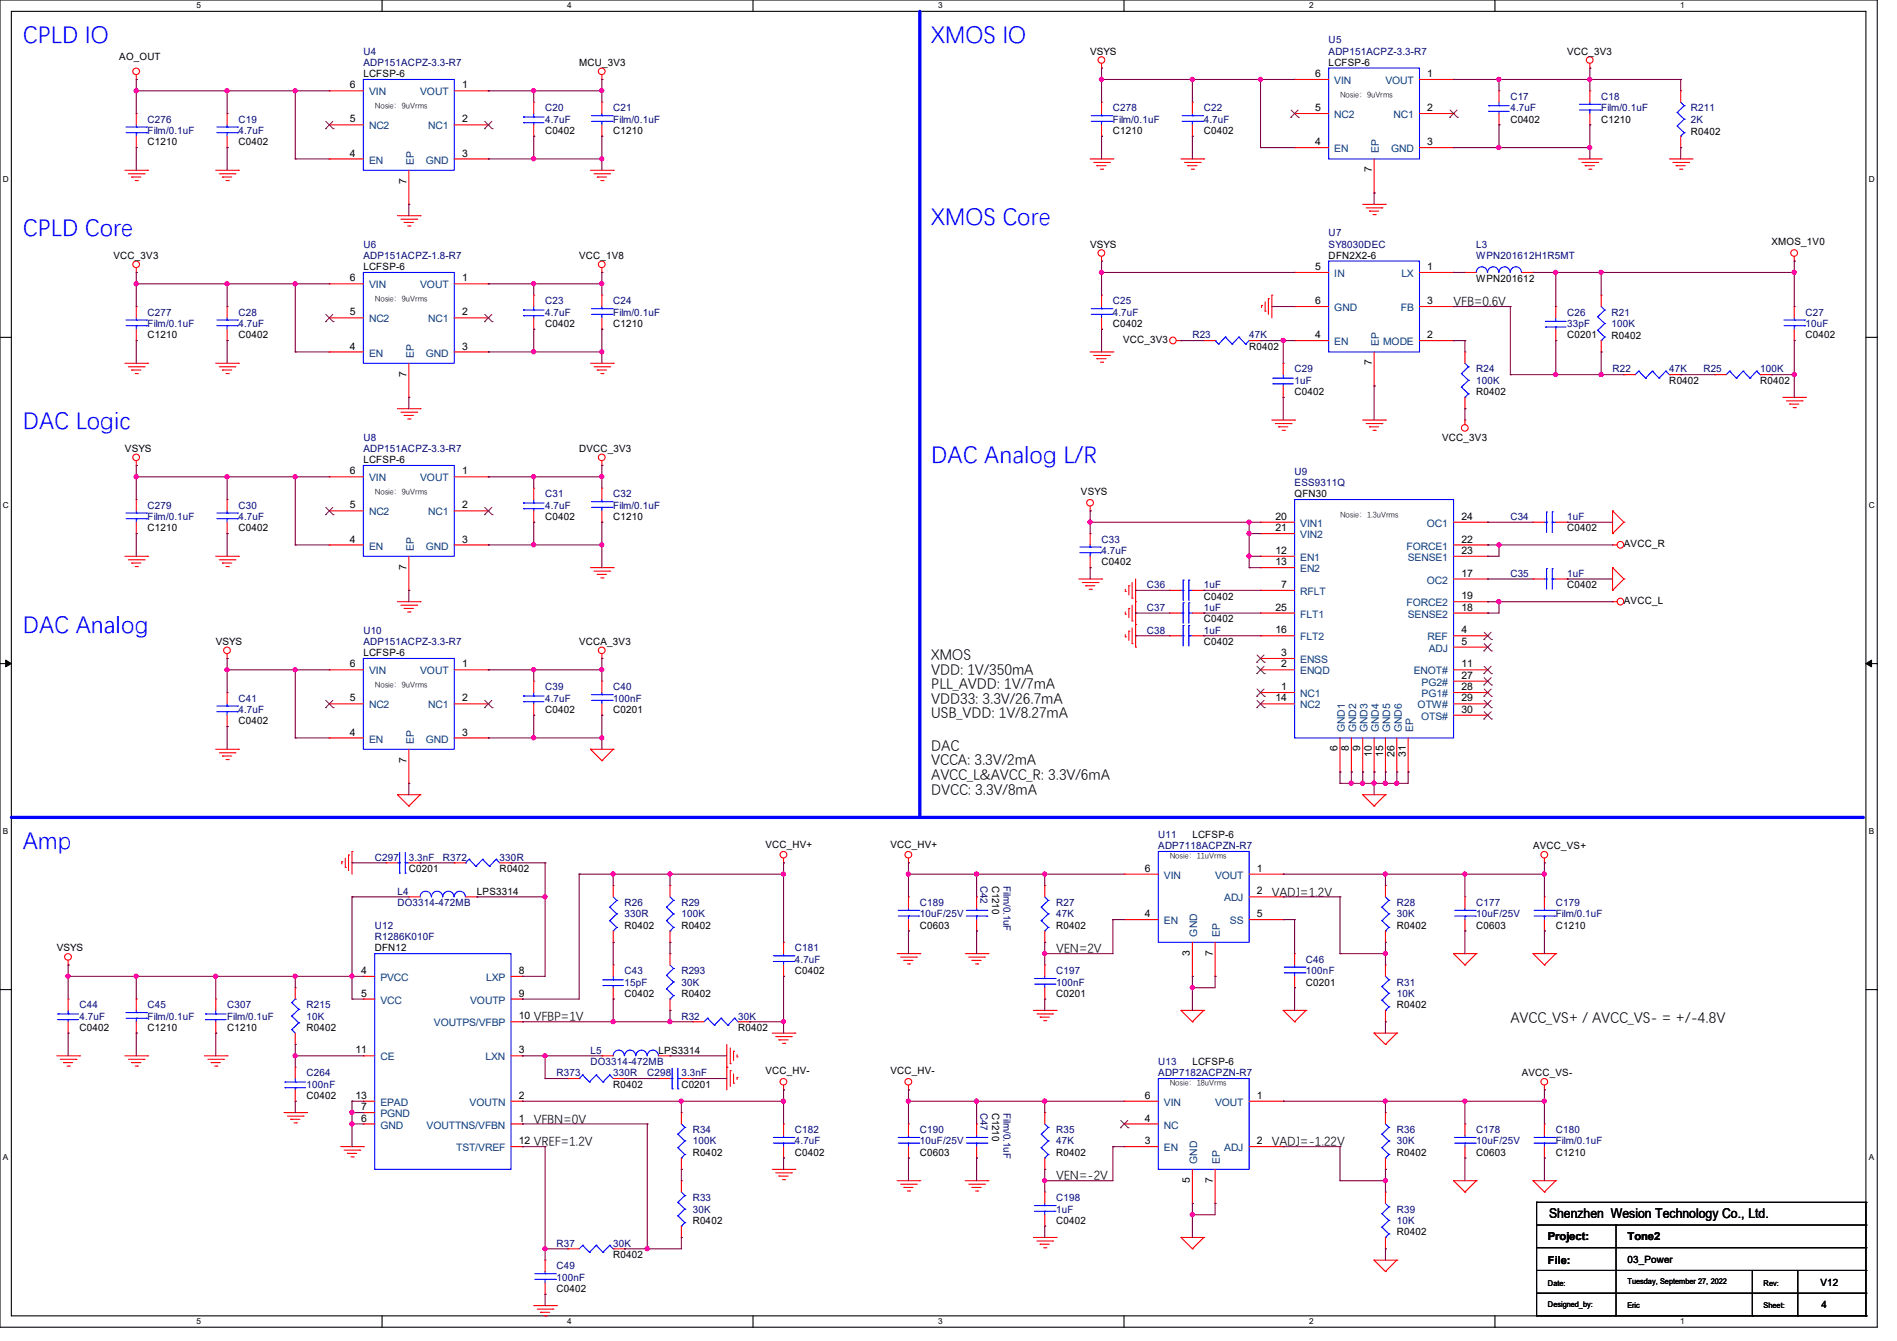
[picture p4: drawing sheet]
<svg xmlns="http://www.w3.org/2000/svg" width="297mm" height="210mm" viewBox="0 0 297 210" stroke-linecap="round" stroke-linejoin="round" font-family="sans-serif">
<defs><g id="words">
<g font-size="3.7" fill="#00f">
<text x="3.6" y="6.6">CPLD IO</text>
<text x="145.8" y="6.6">XMOS IO</text>
<text x="145.8" y="35">XMOS Core</text>
<text x="3.6" y="36.8">CPLD Core</text>
<text x="3.6" y="67">DAC Logic</text>
<text x="145.8" y="72.3">DAC Analog L/R</text>
<text x="3.6" y="99">DAC Analog</text>
<text x="3.6" y="132.8">Amp</text>
</g>
<g font-size="2.3">
<text x="145.8" y="103.2">XMOS</text>
<text x="145.8" y="105.5">VDD: 1V/350mA</text>
<text x="145.8" y="107.8">PLL_AVDD: 1V/7mA</text>
<text x="145.8" y="110.1">VDD33: 3.3V/26.7mA</text>
<text x="145.8" y="112.4">USB_VDD: 1V/8.27mA</text>
<text x="145.8" y="117.4">DAC</text>
<text x="145.8" y="119.7">VCCA: 3.3V/2mA</text>
<text x="145.8" y="122">AVCC_L&amp;AVCC_R: 3.3V/6mA</text>
<text x="145.8" y="124.3">DVCC: 3.3V/8mA</text>
<text x="236.5" y="160.1">AVCC_VS+ / AVCC_VS- = +/-4.8V</text>
</g>
<text font-size="2.1" x="242.5" y="190.8">Shenzhen Wesion Technology Co., Ltd.</text>
<g font-size="1.9">
<text x="227.6" y="47.8">VFB=0.6V</text>
<text x="199.1" y="140.3">VADJ=1.2V</text>
<text x="165.4" y="149.1">VEN=2V</text>
<text x="83.6" y="159.8">VFBP=1V</text>
<text x="83.6" y="175.8">VFBN=0V</text>
<text x="83.6" y="179.4">VREF=1.2V</text>
<text x="199.1" y="179.4">VADJ=-1.22V</text>
<text x="165.4" y="184.7">VEN=-2V</text>
</g>
<g font-size="1.7">
<text x="242.4" y="194.2">Project:</text>
<text x="242.4" y="197.9">File:</text>
<text x="254.8" y="194.2">Tone2</text>
</g>
<g font-size="1.6">
<text x="18.7" y="9.4">AO_OUT</text>
<text x="90.7" y="10.3">MCU_3V3</text>
<text x="170.7" y="8.6">VSYS</text>
<text x="208" y="10.3">LCFSP-6</text>
<text x="245.4" y="8.6">VCC_3V3</text>
<text x="54.8" y="13.8">6</text>
<text x="56.9" y="12.1">LCFSP-6</text>
<text x="72.3" y="13.8">1</text>
<text x="205.9" y="17.4">5</text>
<text x="205.9" y="12.1">6</text>
<text x="223.5" y="12.1">1</text>
<text x="223.5" y="17.4">2</text>
<text x="23.1" y="22.8">C1210</text>
<text x="37.3" y="22.8">C0402</text>
<text x="54.8" y="19.2">5</text>
<text x="72.3" y="19.2">2</text>
<text x="85.3" y="21">C0402</text>
<text x="96" y="21">C1210</text>
<text x="174.2" y="21">C1210</text>
<text x="188.5" y="21">C0402</text>
<text x="205.9" y="22.7">4</text>
<text x="223.5" y="22.7">3</text>
<text x="236.5" y="19.2">C0402</text>
<text x="250.7" y="19.2">C1210</text>
<text x="264.8" y="21.2">R0402</text>
<text x="54.8" y="24.5">4</text>
<text x="63.6" y="28.8" transform="rotate(-90 63.6 28.8)">7</text>
<text x="72.3" y="24.5">3</text>
<text x="214.8" y="27" transform="rotate(-90 214.8 27)">7</text>
<text x="17.8" y="40.6">VCC_3V3</text>
<text x="90.7" y="40.6">VCC_1V8</text>
<text x="170.7" y="38.8">VSYS</text>
<text x="208" y="40.6">DFN2X2-6</text>
<text x="277.4" y="38.4">XMOS_1V0</text>
<text x="54.8" y="44.1">6</text>
<text x="56.9" y="42.3">LCFSP-6</text>
<text x="72.3" y="44.1">1</text>
<text x="205.9" y="42.3">5</text>
<text x="205.9" y="47.6">6</text>
<text x="223.5" y="42.3">1</text>
<text x="223.5" y="47.6">3</text>
<text x="231.1" y="44.1">WPN201612</text>
<text x="23.1" y="53">C1210</text>
<text x="37.3" y="53">C0402</text>
<text x="54.8" y="49.4">5</text>
<text x="72.3" y="49.4">2</text>
<text x="85.3" y="51.2">C0402</text>
<text x="96" y="51.2">C1210</text>
<text x="174.2" y="51.2">C0402</text>
<text x="175.9" y="53.7">VCC_3V3</text>
<text x="205.9" y="53">4</text>
<text x="223.5" y="53">2</text>
<text x="245.4" y="53">C0201</text>
<text x="252.3" y="53.2">R0402</text>
<text x="282.7" y="53">C0402</text>
<text x="54.8" y="54.7">4</text>
<text x="63.6" y="59" transform="rotate(-90 63.6 59)">7</text>
<text x="72.3" y="54.7">3</text>
<text x="195.6" y="54.8">R0402</text>
<text x="214.8" y="57.2" transform="rotate(-90 214.8 57.2)">7</text>
<text x="202.7" y="61.9">C0402</text>
<text x="231.1" y="61.9">R0402</text>
<text x="261.4" y="60.1">R0402</text>
<text x="275.6" y="60.1">R0402</text>
<text x="19.6" y="70.8">VSYS</text>
<text x="90.7" y="70.8">DVCC_3V3</text>
<text x="225.8" y="69">VCC_3V3</text>
<text x="54.8" y="74.3">6</text>
<text x="56.9" y="72.6">LCFSP-6</text>
<text x="72.3" y="74.3">1</text>
<text x="169.2" y="77.6">VSYS</text>
<text x="202.7" y="77.9">QFN30</text>
<text x="23.1" y="83.2">C1210</text>
<text x="37.3" y="83.2">C0402</text>
<text x="54.8" y="79.6">5</text>
<text x="72.3" y="79.6">2</text>
<text x="85.3" y="81.4">C0402</text>
<text x="96" y="81.4">C1210</text>
<text x="199.7" y="81.4">20</text>
<text x="199.7" y="83.2">21</text>
<text x="228.8" y="81.4">24</text>
<text x="245.4" y="83.2">C0402</text>
<text x="54.8" y="85">4</text>
<text x="63.6" y="89.2" transform="rotate(-90 63.6 89.2)">7</text>
<text x="72.3" y="85">3</text>
<text x="172.5" y="88.6">C0402</text>
<text x="199.7" y="86.7">12</text>
<text x="199.7" y="88.5">13</text>
<text x="228.8" y="85">22</text>
<text x="228.8" y="86.7">23</text>
<text x="254.3" y="85.7">AVCC_R</text>
<text x="188.5" y="93.9">C0402</text>
<text x="199.7" y="95.6">25</text>
<text x="200.6" y="92.1">7</text>
<text x="228.8" y="90.3">17</text>
<text x="228.8" y="95.6">18</text>
<text x="228.8" y="93.9">19</text>
<text x="245.4" y="92.1">C0402</text>
<text x="254.3" y="94.6">AVCC_L</text>
<text x="33.8" y="101">VSYS</text>
<text x="90.7" y="101">VCCA_3V3</text>
<text x="188.5" y="101">C0402</text>
<text x="188.5" y="97.4">C0402</text>
<text x="199.7" y="99.2">16</text>
<text x="228.8" y="99.2">4</text>
<text x="228.8" y="101">5</text>
<text x="54.8" y="104.5">6</text>
<text x="56.9" y="102.8">LCFSP-6</text>
<text x="72.3" y="104.5">1</text>
<text x="200.6" y="104.5">2</text>
<text x="200.6" y="102.7">3</text>
<text x="228.8" y="104.5">11</text>
<text x="228.8" y="106.3">27</text>
<text x="37.3" y="113.5">C0402</text>
<text x="54.8" y="109.9">5</text>
<text x="72.3" y="109.9">2</text>
<text x="85.3" y="111.7">C0402</text>
<text x="96" y="111.7">C0201</text>
<text x="199.7" y="109.9">14</text>
<text x="200.6" y="108.1">1</text>
<text x="228.8" y="108.1">28</text>
<text x="228.8" y="109.9">29</text>
<text x="228.8" y="111.6">30</text>
<text x="54.8" y="115.2">4</text>
<text x="63.6" y="119.5" transform="rotate(-90 63.6 119.5)">7</text>
<text x="72.3" y="115.2">3</text>
<text x="209.4" y="117.7" transform="rotate(-90 209.4 117.7)">6</text>
<text x="211.2" y="117.7" transform="rotate(-90 211.2 117.7)">8</text>
<text x="213" y="117.7" transform="rotate(-90 213 117.7)">9</text>
<text x="214.8" y="118.6" transform="rotate(-90 214.8 118.6)">10</text>
<text x="216.5" y="118.6" transform="rotate(-90 216.5 118.6)">15</text>
<text x="218.3" y="118.6" transform="rotate(-90 218.3 118.6)">26</text>
<text x="220.1" y="118.6" transform="rotate(-90 220.1 118.6)">31</text>
<text x="186.7" y="131.2">LCFSP-6</text>
<text x="64" y="136.6">C0201</text>
<text x="78.2" y="136.6">R0402</text>
<text x="119.8" y="132.8">VCC_HV+</text>
<text x="139.4" y="132.8">VCC_HV+</text>
<text x="179.2" y="136.5">6</text>
<text x="196.8" y="136.5">1</text>
<text x="240" y="133">AVCC_VS+</text>
<text x="74.7" y="140.1">LPS3314</text>
<text x="155.3" y="138.7" transform="rotate(90 155.3 138.7)">C1210</text>
<text x="179.2" y="143.6">4</text>
<text x="196.8" y="143.6">5</text>
<text x="196.8" y="140.1">2</text>
<text x="8.9" y="149">VSYS</text>
<text x="58.7" y="149">DFN12</text>
<text x="97.8" y="145.5">R0402</text>
<text x="106.7" y="145.5">R0402</text>
<text x="144" y="145.5">C0603</text>
<text x="165.4" y="145.5">R0402</text>
<text x="186.3" y="149.7" transform="rotate(-90 186.3 149.7)">3</text>
<text x="189.9" y="149.7" transform="rotate(-90 189.9 149.7)">7</text>
<text x="218.7" y="145.5">R0402</text>
<text x="231.1" y="145.5">C0603</text>
<text x="243.6" y="145.5">C1210</text>
<text x="56.6" y="152.5">4</text>
<text x="81.2" y="152.5">8</text>
<text x="124.5" y="152.6">C0402</text>
<text x="204.5" y="154.3">C0201</text>
<text x="12.4" y="161.5">C0402</text>
<text x="23.1" y="161.5">C1210</text>
<text x="35.6" y="161.5">C1210</text>
<text x="48" y="161.5">R0402</text>
<text x="56.6" y="156.1">5</text>
<text x="81.2" y="156.1">9</text>
<text x="81.2" y="159.6">10</text>
<text x="97.8" y="156.1">C0402</text>
<text x="106.7" y="156.1">R0402</text>
<text x="115.6" y="161.5">R0402</text>
<text x="165.4" y="156.1">C0201</text>
<text x="218.7" y="157.9">R0402</text>
<text x="55.7" y="165">11</text>
<text x="81.2" y="165">3</text>
<text x="103.1" y="165">LPS3314</text>
<text x="186.7" y="166.8">LCFSP-6</text>
<text x="48" y="172.1">C0402</text>
<text x="55.7" y="172.1">13</text>
<text x="56.6" y="173.9">7</text>
<text x="81.2" y="172.1">2</text>
<text x="96" y="170.3">R0402</text>
<text x="106.7" y="170.3">C0201</text>
<text x="119.8" y="168.2">VCC_HV-</text>
<text x="139.4" y="168.2">VCC_HV-</text>
<text x="179.2" y="172.1">6</text>
<text x="196.8" y="172.1">1</text>
<text x="238.3" y="168.6">AVCC_VS-</text>
<text x="56.6" y="175.6">6</text>
<text x="81.2" y="175.6">1</text>
<text x="81.2" y="179.2">12</text>
<text x="155.3" y="174.2" transform="rotate(90 155.3 174.2)">C1210</text>
<text x="179.2" y="179.2">3</text>
<text x="179.2" y="175.6">4</text>
<text x="196.8" y="179.2">2</text>
<text x="108.5" y="181">R0402</text>
<text x="124.5" y="181">C0402</text>
<text x="144" y="181">C0603</text>
<text x="165.4" y="181">R0402</text>
<text x="186.3" y="185.2" transform="rotate(-90 186.3 185.2)">5</text>
<text x="189.9" y="185.2" transform="rotate(-90 189.9 185.2)">7</text>
<text x="218.7" y="181">R0402</text>
<text x="231.1" y="181">C0603</text>
<text x="243.6" y="181">C1210</text>
<text x="108.5" y="191.7">R0402</text>
<text x="165.4" y="191.7">C0402</text>
<text x="96" y="197">R0402</text>
<text x="218.7" y="193.5">R0402</text>
<text x="254.8" y="197.7">03_Power</text>
<text x="87.1" y="202.3">C0402</text>
<text x="285" y="201.5">V12</text>
<text x="285.2" y="204.8">4</text>
</g>
<g font-size="1.6" fill="#000080">
<text x="56.9" y="8.6">U4</text>
<text x="56.9" y="10.3">ADP151ACPZ-3.3-R7</text>
<text x="208" y="6.8">U5</text>
<text x="208" y="8.6">ADP151ACPZ-3.3-R7</text>
<text x="85.3" y="17.4">C20</text>
<text x="96" y="17.4">C21</text>
<text x="174.2" y="17.4">C278</text>
<text x="188.5" y="17.4">C22</text>
<text x="236.5" y="15.7">C17</text>
<text x="236.5" y="17.4">4.7uF</text>
<text x="250.7" y="15.7">C18</text>
<text x="250.7" y="17.4">Film/0.1uF</text>
<text x="264.8" y="17.4">R211</text>
<text x="23.1" y="19.2">C276</text>
<text x="23.1" y="21">Film/0.1uF</text>
<text x="37.3" y="19.2">C19</text>
<text x="37.3" y="21">4.7uF</text>
<text x="85.3" y="19.2">4.7uF</text>
<text x="96" y="19.2">Film/0.1uF</text>
<text x="174.2" y="19.2">Film/0.1uF</text>
<text x="188.5" y="19.2">4.7uF</text>
<text x="264.8" y="19.2">2K</text>
<text x="56.9" y="38.8">U6</text>
<text x="56.9" y="40.6">ADP151ACPZ-1.8-R7</text>
<text x="208" y="37">U7</text>
<text x="208" y="38.8">SY8030DEC</text>
<text x="231.1" y="38.8">L3</text>
<text x="231.1" y="40.6">WPN201612H1R5MT</text>
<text x="85.3" y="47.7">C23</text>
<text x="96" y="47.7">C24</text>
<text x="174.2" y="47.7">C25</text>
<text x="23.1" y="49.4">C277</text>
<text x="23.1" y="51.2">Film/0.1uF</text>
<text x="37.3" y="49.4">C28</text>
<text x="37.3" y="51.2">4.7uF</text>
<text x="85.3" y="49.4">4.7uF</text>
<text x="96" y="49.4">Film/0.1uF</text>
<text x="174.2" y="49.4">4.7uF</text>
<text x="186.7" y="53">R23</text>
<text x="195.6" y="53">47K</text>
<text x="245.4" y="49.4">C26</text>
<text x="245.4" y="51.2">33pF</text>
<text x="252.3" y="49.4">R21</text>
<text x="252.3" y="51.2">100K</text>
<text x="282.7" y="49.4">C27</text>
<text x="282.7" y="51.2">10uF</text>
<text x="202.7" y="58.3">C29</text>
<text x="231.1" y="58.3">R24</text>
<text x="252.5" y="58.3">R22</text>
<text x="261.4" y="58.3">47K</text>
<text x="266.7" y="58.3">R25</text>
<text x="275.6" y="58.3">100K</text>
<text x="202.7" y="60.1">1uF</text>
<text x="231.1" y="60.1">100K</text>
<text x="56.9" y="69">U8</text>
<text x="56.9" y="70.8">ADP151ACPZ-3.3-R7</text>
<text x="85.3" y="77.9">C31</text>
<text x="96" y="77.9">C32</text>
<text x="202.7" y="74.3">U9</text>
<text x="202.7" y="76.1">ESS9311Q</text>
<text x="23.1" y="79.7">C279</text>
<text x="23.1" y="81.4">Film/0.1uF</text>
<text x="37.3" y="79.7">C30</text>
<text x="37.3" y="81.4">4.7uF</text>
<text x="85.3" y="79.7">4.7uF</text>
<text x="96" y="79.7">Film/0.1uF</text>
<text x="236.5" y="81.4">C34</text>
<text x="245.4" y="81.4">1uF</text>
<text x="172.5" y="85">C33</text>
<text x="172.5" y="86.8">4.7uF</text>
<text x="179.6" y="92.1">C36</text>
<text x="179.6" y="95.7">C37</text>
<text x="188.5" y="92.1">1uF</text>
<text x="188.5" y="95.7">1uF</text>
<text x="236.5" y="90.3">C35</text>
<text x="245.4" y="90.3">1uF</text>
<text x="56.9" y="99.2">U10</text>
<text x="56.9" y="101">ADP151ACPZ-3.3-R7</text>
<text x="179.6" y="99.2">C38</text>
<text x="188.5" y="99.2">1uF</text>
<text x="37.3" y="109.9">C41</text>
<text x="37.3" y="111.7">4.7uF</text>
<text x="85.3" y="108.1">C39</text>
<text x="85.3" y="109.9">4.7uF</text>
<text x="96" y="108.1">C40</text>
<text x="96" y="109.9">100nF</text>
<text x="181.4" y="131.2">U11</text>
<text x="58.7" y="134.8">C297</text>
<text x="64" y="134.8">3.3nF</text>
<text x="69.3" y="134.8">R372</text>
<text x="78.2" y="134.8">330R</text>
<text x="181.4" y="133">ADP7118ACPZN-R7</text>
<text x="62.2" y="140.1">L4</text>
<text x="62.2" y="141.9">DO3314-472MB</text>
<text x="97.8" y="141.9">R26</text>
<text x="97.8" y="143.7">330R</text>
<text x="106.7" y="141.9">R29</text>
<text x="106.7" y="143.7">100K</text>
<text x="144" y="141.9">C189</text>
<text x="144" y="143.7">10uF/25V</text>
<text x="153.5" y="138.7" transform="rotate(90 153.5 138.7)">C42</text>
<text x="157.1" y="138.7" transform="rotate(90 157.1 138.7)">Film/0.1uF</text>
<text x="165.4" y="141.9">R27</text>
<text x="165.4" y="143.7">47K</text>
<text x="218.7" y="141.9">R28</text>
<text x="218.7" y="143.7">30K</text>
<text x="231.1" y="141.9">C177</text>
<text x="231.1" y="143.7">10uF/25V</text>
<text x="243.6" y="141.9">C179</text>
<text x="243.6" y="143.7">Film/0.1uF</text>
<text x="58.7" y="145.5">U12</text>
<text x="58.7" y="147.2">R1286K010F</text>
<text x="124.5" y="149">C181</text>
<text x="97.8" y="152.6">C43</text>
<text x="97.8" y="154.3">15pF</text>
<text x="106.7" y="152.6">R293</text>
<text x="106.7" y="154.3">30K</text>
<text x="124.5" y="150.8">4.7uF</text>
<text x="165.4" y="152.6">C197</text>
<text x="165.4" y="154.3">100nF</text>
<text x="204.5" y="150.8">C46</text>
<text x="204.5" y="152.6">100nF</text>
<text x="218.7" y="154.3">R31</text>
<text x="12.4" y="157.9">C44</text>
<text x="12.4" y="159.7">4.7uF</text>
<text x="23.1" y="157.9">C45</text>
<text x="23.1" y="159.7">Film/0.1uF</text>
<text x="35.6" y="157.9">C307</text>
<text x="35.6" y="159.7">Film/0.1uF</text>
<text x="48" y="157.9">R215</text>
<text x="48" y="159.7">10K</text>
<text x="106.7" y="159.7">R32</text>
<text x="115.6" y="159.7">30K</text>
<text x="218.7" y="156.1">10K</text>
<text x="92.5" y="165">L5</text>
<text x="92.5" y="166.8">DO3314-472MB</text>
<text x="181.4" y="166.8">U13</text>
<text x="48" y="168.6">C264</text>
<text x="48" y="170.3">100nF</text>
<text x="87.1" y="168.6">R373</text>
<text x="96" y="168.6">330R</text>
<text x="101.3" y="168.6">C298</text>
<text x="106.7" y="168.6">3.3nF</text>
<text x="181.4" y="168.6">ADP7182ACPZN-R7</text>
<text x="108.5" y="177.5">R34</text>
<text x="108.5" y="179.2">100K</text>
<text x="124.5" y="177.5">C182</text>
<text x="124.5" y="179.2">4.7uF</text>
<text x="144" y="177.5">C190</text>
<text x="144" y="179.2">10uF/25V</text>
<text x="153.5" y="174.2" transform="rotate(90 153.5 174.2)">C47</text>
<text x="157.1" y="174.2" transform="rotate(90 157.1 174.2)">Film/0.1uF</text>
<text x="165.4" y="177.5">R35</text>
<text x="165.4" y="179.2">47K</text>
<text x="218.7" y="177.5">R36</text>
<text x="218.7" y="179.2">30K</text>
<text x="231.1" y="177.5">C178</text>
<text x="231.1" y="179.2">10uF/25V</text>
<text x="243.6" y="177.5">C180</text>
<text x="243.6" y="179.2">Film/0.1uF</text>
<text x="108.5" y="188.1">R33</text>
<text x="108.5" y="189.9">30K</text>
<text x="165.4" y="188.1">C198</text>
<text x="165.4" y="189.9">1uF</text>
<text x="218.7" y="189.9">R39</text>
<text x="218.7" y="191.7">10K</text>
<text x="87.1" y="195.2">R37</text>
<text x="96" y="195.2">30K</text>
<text x="87.1" y="198.8">C49</text>
<text x="87.1" y="200.6">100nF</text>
</g>
<g font-size="1.6" fill="#004080">
<text x="57.8" y="14.9">VIN</text>
<text x="65.8" y="14.9">VOUT</text>
<text x="208.9" y="13.2">VIN</text>
<text x="216.9" y="13.2">VOUT</text>
<text x="57.8" y="20.3">NC2</text>
<text x="67.1" y="20.3">NC1</text>
<text x="208.9" y="23.8">EN</text>
<text x="208.9" y="18.5">NC2</text>
<text x="217.8" y="23.8">GND</text>
<text x="218.2" y="18.5">NC1</text>
<text x="57.8" y="25.6">EN</text>
<text x="64.8" y="25.8" transform="rotate(-90 64.8 25.8)">EP</text>
<text x="66.7" y="25.6">GND</text>
<text x="215.9" y="24" transform="rotate(-90 215.9 24)">EP</text>
<text x="57.8" y="45.2">VIN</text>
<text x="65.8" y="45.2">VOUT</text>
<text x="208.9" y="43.4">IN</text>
<text x="219.4" y="43.4">LX</text>
<text x="57.8" y="50.5">NC2</text>
<text x="67.1" y="50.5">NC1</text>
<text x="208.9" y="48.7">GND</text>
<text x="219.3" y="48.7">FB</text>
<text x="57.8" y="55.8">EN</text>
<text x="64.8" y="56" transform="rotate(-90 64.8 56)">EP</text>
<text x="66.7" y="55.8">GND</text>
<text x="208.9" y="54.1">EN</text>
<text x="215.9" y="54.2" transform="rotate(-90 215.9 54.2)">EP</text>
<text x="216.6" y="54.1">MODE</text>
<text x="57.8" y="75.4">VIN</text>
<text x="65.8" y="75.4">VOUT</text>
<text x="57.8" y="80.7">NC2</text>
<text x="67.1" y="80.7">NC1</text>
<text x="203.6" y="82.5">VIN1</text>
<text x="223.4" y="82.5">OC1</text>
<text x="57.8" y="86.1">EN</text>
<text x="64.8" y="86.2" transform="rotate(-90 64.8 86.2)">EP</text>
<text x="66.7" y="86.1">GND</text>
<text x="203.6" y="87.8">EN1</text>
<text x="203.6" y="89.6">EN2</text>
<text x="203.6" y="84.3">VIN2</text>
<text x="220.2" y="86.1">FORCE1</text>
<text x="220.4" y="87.8">SENSE1</text>
<text x="203.6" y="93.2">RFLT</text>
<text x="220.2" y="95">FORCE2</text>
<text x="223.4" y="91.4">OC2</text>
<text x="203.6" y="100.3">FLT2</text>
<text x="203.6" y="96.7">FLT1</text>
<text x="220.4" y="96.7">SENSE2</text>
<text x="223.5" y="100.3">REF</text>
<text x="57.8" y="105.6">VIN</text>
<text x="65.8" y="105.6">VOUT</text>
<text x="203.6" y="105.6">ENQD</text>
<text x="203.6" y="103.8">ENSS</text>
<text x="221.4" y="105.6">ENOT#</text>
<text x="222.6" y="107.4">PG2#</text>
<text x="223.7" y="102.1">ADJ</text>
<text x="57.8" y="111">NC2</text>
<text x="67.1" y="111">NC1</text>
<text x="203.6" y="109.2">NC1</text>
<text x="203.6" y="111">NC2</text>
<text x="221.9" y="111">OTW#</text>
<text x="222.5" y="112.7">OTS#</text>
<text x="222.6" y="109.2">PG1#</text>
<text x="57.8" y="116.3">EN</text>
<text x="64.8" y="116.5" transform="rotate(-90 64.8 116.5)">EP</text>
<text x="66.7" y="116.3">GND</text>
<text x="210.6" y="114.7" transform="rotate(-90 210.6 114.7)">GND1</text>
<text x="212.3" y="114.7" transform="rotate(-90 212.3 114.7)">GND2</text>
<text x="214.1" y="114.7" transform="rotate(-90 214.1 114.7)">GND3</text>
<text x="215.9" y="114.7" transform="rotate(-90 215.9 114.7)">GND4</text>
<text x="217.7" y="114.7" transform="rotate(-90 217.7 114.7)">GND5</text>
<text x="219.5" y="114.7" transform="rotate(-90 219.5 114.7)">GND6</text>
<text x="221.2" y="114.7" transform="rotate(-90 221.2 114.7)">EP</text>
<text x="182.2" y="137.6">VIN</text>
<text x="190.2" y="137.6">VOUT</text>
<text x="191.7" y="141.2">ADJ</text>
<text x="182.2" y="144.7">EN</text>
<text x="187.5" y="146.7" transform="rotate(-90 187.5 146.7)">GND</text>
<text x="191" y="146.7" transform="rotate(-90 191 146.7)">EP</text>
<text x="192.6" y="144.7">SS</text>
<text x="59.6" y="153.6">PVCC</text>
<text x="76.1" y="153.6">LXP</text>
<text x="59.6" y="157.2">VCC</text>
<text x="67.9" y="160.7">VOUTPS/VFBP</text>
<text x="73.6" y="157.2">VOUTP</text>
<text x="59.6" y="166.1">CE</text>
<text x="76" y="166.1">LXN</text>
<text x="59.6" y="173.2">EPAD</text>
<text x="73.5" y="173.2">VOUTN</text>
<text x="182.2" y="173.2">VIN</text>
<text x="190.2" y="173.2">VOUT</text>
<text x="59.6" y="176.7">GND</text>
<text x="59.6" y="175">PGND</text>
<text x="66.8" y="176.7">VOUTTNS/VFBN</text>
<text x="182.2" y="176.7">NC</text>
<text x="71.4" y="180.3">TST/VREF</text>
<text x="182.2" y="180.3">EN</text>
<text x="187.5" y="182.2" transform="rotate(-90 187.5 182.2)">GND</text>
<text x="191" y="182.2" transform="rotate(-90 191 182.2)">EP</text>
<text x="191.7" y="180.3">ADJ</text>
</g>
<g font-size="1.3">
<text x="30.8" y="1.3">5</text>
<text x="88.8" y="1.3">4</text>
<text x="146.9" y="1.3">3</text>
<text x="205" y="1.3">2</text>
<text x="263.1" y="1.3">1</text>
<text x=".5" y="28.4">D</text>
<text x="292.6" y="28.4">D</text>
<text x=".5" y="79.5">C</text>
<text x="292.6" y="79.5">C</text>
<text x=".5" y="130.6">B</text>
<text x="292.6" y="130.6">B</text>
<text x=".5" y="181.7">A</text>
<text x="292.6" y="181.7">A</text>
<text x="30.8" y="207.4">5</text>
<text x="88.8" y="207.4">4</text>
<text x="146.9" y="207.4">3</text>
<text x="205" y="207.4">2</text>
<text x="263.1" y="207.4">1</text>
</g>
<g font-size="1.2">
<text x="58.7" y="17">Nosie：9uVrms</text>
<text x="209.8" y="15.2">Nosie：9uVrms</text>
<text x="58.7" y="47.2">Nosie：9uVrms</text>
<text x="58.7" y="77.4">Nosie：9uVrms</text>
<text x="209.8" y="81">Nosie：1.3uVrms</text>
<text x="58.7" y="107.7">Nosie：9uVrms</text>
<text x="183.1" y="134.3">Nosie：11uVrms</text>
<text x="183.1" y="169.9">Nosie：18uVrms</text>
<text x="242.4" y="201.3">Date:</text>
<text x="254.8" y="201.2">Tuesday, September 27, 2022</text>
<text x="276.1" y="201.3">Rev:</text>
<text x="242.4" y="204.7">Designed_by:</text>
<text x="254.8" y="204.9">Eric</text>
<text x="276.1" y="204.9">Sheet:</text>
</g>
</g></defs>
<path d="M0 0h293.9v207.9h-293.9zM1.8 1.8h290.3v204.3h-290.3z" fill="none" stroke="#000" stroke-width=".17"/>
<g fill="#fff">
<path d="M30.8 .2h.7v1.4h-.7z"/>
<path d="M30.8 206.2h.7v1.4h-.7z"/>
</g>
<path d="M59.8 0v1.8M59.8 206.1v1.8" fill="none" stroke="#000" stroke-width=".17"/>
<g fill="#fff">
<path d="M88.8 .2h.7v1.4h-.7z"/>
<path d="M88.8 206.2h.7v1.4h-.7z"/>
</g>
<path d="M117.9 0v1.8M117.9 206.1v1.8" fill="none" stroke="#000" stroke-width=".17"/>
<g fill="#fff">
<path d="M146.9 .2h.7v1.4h-.7z"/>
<path d="M146.9 206.2h.7v1.4h-.7z"/>
</g>
<path d="M176 0v1.8M176 206.1v1.8" fill="none" stroke="#000" stroke-width=".17"/>
<g fill="#fff">
<path d="M205 .2h.7v1.4h-.7z"/>
<path d="M205 206.2h.7v1.4h-.7z"/>
</g>
<path d="M234.1 0v1.8M234.1 206.1v1.8" fill="none" stroke="#000" stroke-width=".17"/>
<g fill="#fff">
<path d="M263.1 .2h.6v1.4h-.6z"/>
<path d="M263.1 206.2h.6v1.4h-.6z"/>
<path d="M.5 27.3h.9v1.4h-.9z"/>
<path d="M292.6 27.3h.9v1.4h-.9z"/>
<path d="M.5 78.4h.9v1.4h-.9z"/>
<path d="M292.6 78.4h.9v1.4h-.9z"/>
</g>
<path d="M0 52.8h1.8M292.1 52.8h1.8" fill="none" stroke="#000" stroke-width=".17"/>
<g fill="#fff">
<path d="M.5 129.5h.8v1.4h-.8z"/>
<path d="M292.6 129.5h.8v1.4h-.8z"/>
</g>
<path d="M0 103.9h1.8M292.1 103.9h1.8" fill="none" stroke="#000" stroke-width=".17"/>
<path d="M.9 103.4l.9 .5-.9 .5zM292.1 103.9l.9-.5v1z" fill="#000" stroke="#000" stroke-width=".16"/>
<g fill="#fff">
<path d="M.5 180.5h.8v1.4h-.8z"/>
<path d="M292.6 180.5h.8v1.4h-.8z"/>
</g>
<path d="M0 155h1.8M292.1 155h1.8" fill="none" stroke="#000" stroke-width=".17"/>
<path d="M1.8 128h289.8" fill="none" stroke="#00f" stroke-width=".51"/>
<circle cx="291.6" cy="128" r=".25" fill="#00f"/>
<path d="M144 1.8v126.2" fill="none" stroke="#00f" stroke-width=".51"/>
<circle cx="144" cy="128" r=".25" fill="#00f"/>
<g fill="none" stroke="#f00" stroke-width=".17">
<path d="M21.3 12.4h.1M21.3 17.8h.1M21.3 11.7v.7M21.3 17.8v1.8M35.6 17.8h.1M35.6 17.8v1.8M51.6 19.6h.1M51.6 14.2h.1M51.6 14.2h5.3M51.6 19.6h5.3M71.1 14.2h5.4M71.1 19.6h5.4"/>
<path d="M76.5 14.2h.1M76.5 19.6h.1M83.6 16h.1M83.6 16v1.8M83.6 19.6v1.7M94.2 12.4h.1M94.2 16h.1M94.2 11.7v.7M94.2 16v1.8M94.2 19.6v1.7M172.5 10.7h.1M172.5 16h.1"/>
<path d="M172.5 9.9v.8M172.5 16v1.8M172.5 19.6v1.7M186.7 16h.1M186.7 16v1.8M186.7 19.6v1.7M202.7 17.8h.1M202.7 12.4h.1M202.7 12.4h5.3M202.7 17.8h5.3M222.2 12.4h5.4M222.2 17.8h5.4"/>
<path d="M227.6 12.4h.1M227.6 17.8h.1M234.7 19.6h.1M234.7 14.2h.1M234.7 14.2v1.8M234.7 17.8v1.8M248.9 10.7h.1M248.9 14.2h.1M248.9 19.6h.1M248.9 9.9v.8M248.9 14.2v1.8M248.9 17.8v1.8"/>
<path d="M263.1 14.2h.1M263.1 14.2v1.8M19.6 26.7h3.5M20.1 27.2h2.5M20.6 27.7h.1M20.6 27.7h1.5M21.2 28.3h.3M21.3 23.1h.1M21.3 21.3v1.8M21.5 28.3h.1M22.6 27.2h.1M23.1 26.7h.1"/>
<path d="M33.8 26.7h3.5M34.3 27.2h2.5M34.8 27.7h.1M34.8 27.7h1.5M35.4 28.3h.3M35.6 23.1h.1M35.6 21.3v1.8M35.7 28.3h.1M36.8 27.2h.1M37.3 26.7h.1M51.6 24.9h.1M51.6 24.9h5.3"/>
<path d="M62.2 33.8h3.6M62.8 34.3h2.4M63.3 34.8h.1M63.3 34.8h1.4M63.8 35.4h.4M64 32h.1M64 26.7v5.3M64.2 35.4h.1M65.2 34.3h.1M65.8 33.8h.1M71.1 24.9h5.4M76.5 24.9h.1"/>
<path d="M83.6 21.3h.1M92.5 26.7h3.5M93 27.2h2.5M93.5 27.7h.1M93.5 27.7h1.5M94.1 28.3h.3M94.2 21.3h.1M94.4 28.3h.1M95.5 27.2h.1M96 26.7h.1M170.7 24.9h3.5M171.2 25.4h2.5"/>
<path d="M171.7 26h.1M171.7 26h1.5M172.3 26.5h.3M172.5 21.3h.1M172.6 26.5h.1M173.7 25.4h.1M174.2 24.9h.1M184.9 24.9h3.6M185.5 25.4h2.4M186 26h.1M186 26h1.4M186.5 26.5h.4"/>
<path d="M186.7 21.3h.1M186.9 26.5h.1M187.9 25.4h.1M188.5 24.9h.1M202.7 23.1h.1M202.7 23.1h5.3M213.4 32h3.5M213.9 32.6h2.5M214.4 33.1h.1M214.4 33.1h1.5M215 33.6h.3M215.1 30.2h.1"/>
<path d="M215.1 24.9v5.3M215.3 33.6h.1M216.4 32.6h.1M216.9 32h.1M222.2 23.1h5.4M227.6 23.1h.1M247.1 24.9h3.6M247.7 25.4h2.4M248.2 26h.1M248.2 26h1.4M248.8 26.5h.3M249.1 26.5h.1"/>
<path d="M250.1 25.4h.1M250.7 24.9h.1M261.4 24.9h3.5M261.9 25.4h2.5M262.4 26h.1M262.4 26h1.5M263 26.5h.3M263.1 23.1h.1M263.1 21.3v1.8M263.3 26.5h.1M264.4 25.4h.1M264.9 24.9h.1"/>
<path d="M19.6 56.9h3.5M20.1 57.4h2.5M20.6 58h.1M20.6 58h1.5M21.2 58.5h.3M21.3 42.7h.1M21.3 48h.1M21.3 53.3h.1M21.3 42v.7M21.3 48v1.8M21.3 51.6v1.7M21.5 58.5h.1"/>
<path d="M22.6 57.4h.1M23.1 56.9h.1M33.8 56.9h3.5M34.3 57.4h2.5M34.8 58h.1M34.8 58h1.5M35.4 58.5h.3M35.6 48h.1M35.6 53.3h.1M35.6 48v1.8M35.6 51.6v1.7M35.7 58.5h.1"/>
<path d="M36.8 57.4h.1M37.3 56.9h.1M51.6 55.1h.1M51.6 49.8h.1M51.6 44.4h.1M51.6 55.1h5.3M51.6 44.4h5.3M51.6 49.8h5.3M64 56.9v5.3M71.1 55.1h5.4M71.1 44.4h5.4M71.1 49.8h5.4"/>
<path d="M76.5 44.4h.1M76.5 49.8h.1M76.5 55.1h.1M83.6 51.6h.1M83.6 46.2h.1M83.6 46.2v1.8M83.6 49.8v1.8M92.5 56.9h3.5M93 57.4h2.5M93.5 58h.1M93.5 58h1.5M94.1 58.5h.3"/>
<path d="M94.2 42.7h.1M94.2 46.2h.1M94.2 51.6h.1M94.2 42v.7M94.2 46.2v1.8M94.2 49.8v1.8M94.4 58.5h.1M95.5 57.4h.1M96 56.9h.1M170.7 55.1h3.5M171.2 55.7h2.5M171.7 56.2h.1"/>
<path d="M171.7 56.2h1.5M172.3 56.7h.3M172.5 40.9h.1M172.5 46.2h.1M172.5 51.6h.1M172.5 40.2v.7M172.5 46.2v1.8M172.5 49.8v1.8M172.6 56.7h.1M173.7 55.7h.1M174.2 55.1h.1M184.2 53.3h.7"/>
<path d="M184.9 53.3h.1M188.5 53.3h.1M188.5 53.3h1.7M195.6 53.3h1.8M197.4 53.3h.1M197.5 47.8h.1M197.5 47.8v.4M198.1 48.7h.1M198.1 47.3v1.4M198.6 46.8h.1M198.6 46.8v2.4M199.1 46.2h.1"/>
<path d="M199.1 46.2v3.6M200.9 56.9h.1M200.9 56.9v1.8M202.7 53.3h.1M202.7 42.7h.1M202.7 48h.1M202.7 53.3h5.3M202.7 42.7h5.3M202.7 48h5.3M215.1 55.1v5.4M222.2 53.3h5.4M222.2 42.7h5.4"/>
<path d="M222.2 48h5.4M227.6 42.7h.1M227.6 53.3h.1M227.6 48h.1M229.4 42.7h.1M229.4 55.1h.1M229.4 55.1v1.8M229.4 42.7h1.7M238.3 42.7h1.7M240 42.7h.1M243.6 53.3h.1M243.6 48h.1"/>
<path d="M243.6 48v1.8M243.6 51.6v1.7M250.7 46.2h.1M250.7 55.1h.1M250.7 46.2v1.8M250.7 53.3v1.8M254.3 58.7h.1M254.3 58.7h1.7M261.4 58.7h1.7M263.1 58.7h.1M268.5 58.7h.1M268.5 58.7h1.8"/>
<path d="M275.6 58.7h1.8M277.4 58.7h.1M280.9 40.9h.1M280.9 48h.1M280.9 53.3h.1M280.9 40.2v.7M280.9 48v1.8M280.9 51.6v1.7M21.3 72.9h.1M21.3 78.2h.1M21.3 72.2v.7M21.3 78.2v1.8"/>
<path d="M35.6 78.2h.1M35.6 78.2v1.8M51.6 74.7h.1M51.6 74.7h5.3M62.2 64h3.6M62.8 64.6h2.4M63.3 65.1h.1M63.3 65.1h1.4M63.8 65.6h.4M64 62.2h.1M64.2 65.6h.1M65.2 64.6h.1"/>
<path d="M65.8 64h.1M71.1 74.7h5.4M76.5 74.7h.1M83.6 76.5h.1M83.6 76.5v1.7M94.2 72.9h.1M94.2 76.5h.1M94.2 72.2v.7M94.2 76.5v1.7M170.7 79.3v.7M199.1 65.8h3.6M199.7 66.3h2.4"/>
<path d="M200.2 66.8h.1M200.2 66.8h1.4M200.7 67.4h.4M200.9 62.2h.1M200.9 60.5v1.7M201.1 67.4h.1M202.1 66.3h.1M202.7 65.8h.1M213.4 65.8h3.5M213.9 66.3h2.5M214.4 66.8h.1M214.4 66.8h1.5"/>
<path d="M215 67.4h.3M215.1 60.5h.1M215.3 67.4h.1M216.4 66.3h.1M216.9 65.8h.1M229.4 65.8h.1M229.4 64h.1M229.4 62.2v1.8M229.4 65.8v.7M279.1 62.2h3.6M279.7 62.8h2.5M280.2 63.3h.1"/>
<path d="M280.2 63.3h1.4M280.8 63.8h.3M281.1 63.8h.1M282.2 62.8h.1M282.7 62.2h.1M19.6 87.1h3.5M20.1 87.7h2.5M20.6 88.2h.1M20.6 88.2h1.5M21.2 88.7h.3M21.3 83.6h.1M21.3 81.8v1.8"/>
<path d="M21.5 88.7h.1M22.6 87.7h.1M23.1 87.1h.1M33.8 87.1h3.5M34.3 87.7h2.5M34.8 88.2h.1M34.8 88.2h1.5M35.4 88.7h.3M35.6 83.6h.1M35.6 81.8v1.8M35.7 88.7h.1M36.8 87.7h.1"/>
<path d="M37.3 87.1h.1M51.6 85.3h.1M51.6 80h.1M51.6 85.3h5.3M51.6 80h5.3M62.2 94.2h3.6M62.8 94.8h2.4M63.3 95.3h.1M63.3 95.3h1.4M63.8 95.8h.4M64 92.5h.1M64 87.1v5.4"/>
<path d="M64.2 95.8h.1M65.2 94.8h.1M65.8 94.2h.1M71.1 85.3h5.4M71.1 80h5.4M76.5 80h.1M76.5 85.3h.1M83.6 81.8h.1M83.6 80v1.8M92.5 88.9h3.5M93 89.5h2.5M93.5 90h.1"/>
<path d="M93.5 90h1.5M94.1 90.5h.3M94.2 81.8h.1M94.2 80v1.8M94.4 90.5h.1M95.5 89.5h.1M96 88.9h.1M168.9 90.7h3.6M169.5 91.2h2.4M170 91.7h.1M170 91.7h1.4M170.5 92.3h.4"/>
<path d="M170.7 80h.1M170.7 83.6h.1M170.7 88.9h.1M170.7 83.6v1.7M170.7 87.1v1.8M170.9 92.3h.1M171.9 91.2h.1M172.5 90.7h.1M176.2 96.2h.1M176.2 92.6h.1M176.2 99.7h.1M176.2 92.3v.3"/>
<path d="M176.2 95.8v.4M176.2 99.4v.3M176.7 95.3h.1M176.7 91.7h.1M176.7 98.8h.1M176.7 91.7v1.5M176.7 95.3v1.4M176.7 98.8v1.5M177.2 97.2h.1M177.2 93.7h.1M177.2 91.2v2.5M177.2 94.8v2.4"/>
<path d="M177.2 98.3v2.5M177.8 97.8h.1M177.8 94.2h.1M177.8 90.7v10.6M183.1 99.6h.1M183.1 92.5h.1M183.1 96h.1M183.1 99.6h1.8M183.1 92.5h1.8M183.1 96h1.8M186.7 99.6h1.8M186.7 92.5h1.8"/>
<path d="M186.7 96h1.8M188.5 99.6h.1M188.5 92.5h.1M188.5 96h.1M197.4 92.5h.1M197.4 87.1h.1M197.4 88.9h.1M197.4 99.6h.1M197.4 81.8h.1M197.4 83.6h.1M197.4 96h.1M197.4 87.1h5.3"/>
<path d="M197.4 88.9h5.3M197.4 99.6h5.3M197.4 81.8h5.3M197.4 92.5h5.3M197.4 96h5.3M197.4 83.6h5.3M227.6 94.2h5.3M227.6 87.1h5.3M227.6 85.3h5.3M227.6 90.7h5.3M227.6 99.6h5.3M227.6 81.8h5.3"/>
<path d="M227.6 96h5.3M232.9 99.6h.1M232.9 90.7h.1M232.9 96h.1M232.9 94.2h.1M232.9 85.3h.1M232.9 87.1h.1M232.9 81.8h.1M240 81.8h.1M240 90.7h.1M240 90.7h1.8M240 81.8h1.8"/>
<path d="M243.6 90.7h1.8M243.6 81.8h1.8M245.4 81.8h.1M245.4 90.7h.1M252.5 80h.1M252.5 83.6h.1M252.5 85.3h.1M252.5 94.2h.1M252.5 88.9h.1M252.5 92.5h.1M252.5 94.2h.7M252.5 80v3.6"/>
<path d="M252.5 88.9v3.6M252.5 80l1.8 1.8M252.5 85.3h.7M252.5 88.9l1.8 1.8M254.3 81.8h.1M254.3 90.7h.1M254.3 81.8l-1.8 1.8M254.3 90.7l-1.8 1.8M33.8 117.3h3.5M34.3 117.9h2.5M34.8 118.4h.1M34.8 118.4h1.5"/>
<path d="M35.4 119h.3M35.6 103.1h.1M35.6 108.5h.1M35.6 113.8h.1M35.6 102.4v.7M35.6 108.5v1.7M35.6 112v1.8M35.7 119h.1M36.8 117.9h.1M37.3 117.3h.1M51.6 115.6h.1M51.6 110.2h.1"/>
<path d="M51.6 104.9h.1M51.6 104.9h5.3M51.6 110.2h5.3M51.6 115.6h5.3M64 117.3v5.4M71.1 104.9h5.4M71.1 110.2h5.4M71.1 115.6h5.4M76.5 104.9h.1M76.5 110.2h.1M76.5 115.6h.1M83.6 112h.1"/>
<path d="M83.6 106.7h.1M83.6 106.7v1.8M83.6 110.2v1.8M92.5 117.3h.1M92.5 117.3h3.5M92.5 117.3l1.7 1.8M94.2 119.1h.1M94.2 103.1h.1M94.2 106.7h.1M94.2 112h.1M94.2 102.4v.7M94.2 106.7v1.8"/>
<path d="M94.2 110.2v1.8M96 117.3h.1M96 117.3l-1.8 1.8M177.2 100.8h.1M177.8 101.3h.1M197.4 108.5h.1M197.4 104.9h.1M197.4 103.1h.1M197.4 110.2h.1M197.4 104.9h5.3M197.4 110.2h5.3M197.4 108.5h5.3"/>
<path d="M197.4 103.1h5.3M209.8 115.6v5.3M211.6 115.6v5.3M213.4 115.6v5.3M215.1 115.6v5.3M216.9 115.6v5.3M218.7 115.6v5.3M220.5 115.6v5.3M227.6 104.9h5.3M227.6 110.2h5.3M227.6 108.5h5.3M227.6 101.3h5.3"/>
<path d="M227.6 106.7h5.3M227.6 112h5.3M232.9 101.3h.1M232.9 104.9h.1M232.9 106.7h.1M232.9 108.5h.1M232.9 110.2h.1M232.9 112h.1M53.5 135h.1M53.5 135v.3M54.1 135.8h.1M54.1 134.4v1.4"/>
<path d="M54.6 133.9h.1M54.6 133.9v2.5M55.1 133.3h.1M55.1 133.3v3.6M60.5 135.1h.1M60.5 135.1h1.7M62.2 124.5h.1M62.2 124.5h3.6M62.2 124.5l1.8 1.7M64 126.2h.1M64 122.7h.1M64 135.1h1.8"/>
<path d="M65.8 124.5h.1M65.8 135.1h.1M65.8 124.5l-1.8 1.7M71.1 135.1h.1M71.1 135.1h1.8M78.2 135.1h1.8M80 135.1h.1M96 138.7h.1M96 138.7v1.8M104.9 138.7h.1M104.9 138.7v1.8M122.7 135.1h.1"/>
<path d="M122.7 134.4v.7M142.2 135.1h.1M142.2 134.4v.7M163.6 138.7h.1M163.6 138.7v1.8M176 136.9h.1M176 136.9h5.4M195.6 136.9h5.3M200.9 136.9h.1M209.8 120.9h.1M211.6 120.9h.1M213.4 124.5h.1"/>
<path d="M213.4 120.9h.1M213.4 124.5h3.5M213.4 124.5l1.7 1.7M215.1 126.2h.1M215.1 120.9h.1M216.9 124.5h.1M216.9 138.7h.1M216.9 120.9h.1M216.9 124.5l-1.8 1.7M216.9 138.7v1.8M218.7 120.9h.1M220.5 120.9h.1"/>
<path d="M241.8 135.1h.1M241.8 134.4v.7M10.7 151.1h.1M10.7 156.5h.1M10.7 150.4v.7M10.7 156.5v1.7M21.3 156.5h.1M21.3 156.5v1.7M33.8 156.5h.1M33.8 156.5v1.7M46.2 154.7h.1M46.2 154.7v1.8"/>
<path d="M56.9 152.9h.1M56.9 156.5h.1M56.9 152.9h1.8M56.9 156.5h1.8M64 140.5h.1M64 140.5h1.8M72.9 140.5h1.8M74.7 140.5h.1M80 152.9h1.8M80 156.5h1.8M81.8 152.9h.1M81.8 156.5h.1"/>
<path d="M96 147.6h.1M96 156.5h.1M96 151.1h.1M96 145.8v1.8M96 151.1v1.8M96 154.7v1.8M104.9 147.6h.1M104.9 149.4h.1M104.9 158.2h.1M104.9 145.8v1.8M104.9 149.4v1.7M104.9 156.5v1.7"/>
<path d="M122.7 147.6h.1M122.7 152.9h.1M122.7 147.6v1.8M122.7 151.1v1.8M140.5 149.4h3.5M141 149.9h2.5M141.5 150.4h.1M141.5 150.4h1.5M142.1 151h.3M142.2 140.5h.1M142.2 145.8h.1M142.2 140.5v1.7"/>
<path d="M142.2 144v1.8M142.4 151h.1M143.5 149.9h.1M144 149.4h.1M151.1 149.4h3.6M151.7 149.9h2.4M152.2 150.4h.1M152.2 150.4h1.4M152.7 151h.4M152.9 140.5h.1M152.9 145.8h.1M152.9 140.5v1.7"/>
<path d="M152.9 144v1.8M153.1 151h.1M154.1 149.9h.1M154.7 149.4h.1M161.8 158.2h3.6M162.3 158.8h2.5M162.9 159.3h.1M162.9 159.3h1.4M163.4 159.9h.3M163.6 151.1h.1M163.6 156.5h.1M163.6 147.6h.1"/>
<path d="M163.6 145.8v1.8M163.6 151.1v1.8M163.6 154.7v1.8M163.7 159.9h.1M164.8 158.8h.1M165.4 158.2h.1M176 144h.1M176 144h5.4M184.9 158.2h.1M184.9 158.2h3.6M184.9 158.2l1.8 1.8M186.7 152.9h.1"/>
<path d="M186.7 147.6v5.3M188.5 158.2h.1M188.5 158.2l-1.8 1.8M190.2 152.9h.1M190.2 147.6v5.3M195.6 144h5.3M195.6 140.5h5.3M200.9 158.2h.1M200.9 144h.1M200.9 140.5h.1M200.9 158.2h3.6M200.9 158.2l1.8 1.8"/>
<path d="M202.7 149.4h.1M202.7 154.7h.1M202.7 149.4v1.7M202.7 152.9v1.8M204.5 158.2h.1M204.5 158.2l-1.8 1.8M216.9 147.6h.1M216.9 151.1h.1M216.9 145.8v1.8M216.9 151.1v1.8M216.9 158.2v1.8M227.6 149.4h.1"/>
<path d="M227.6 149.4h3.5M227.6 149.4l1.8 1.7M229.4 151.1h.1M229.4 140.5h.1M229.4 145.8h.1M229.4 140.5v1.7M229.4 144v1.8M231.1 149.4h.1M231.1 149.4l-1.7 1.7M240 149.4h.1M240 149.4h3.6M240 149.4l1.8 1.7"/>
<path d="M241.8 151.1h.1M241.8 140.5h.1M241.8 145.8h.1M241.8 140.5v1.7M241.8 144v1.8M243.6 149.4h.1M243.6 149.4l-1.8 1.7M8.9 165.4h3.5M9.4 165.9h2.5M9.9 166.4h.1M9.9 166.4h1.5M10.5 167h.3"/>
<path d="M10.7 161.8h.1M10.7 160v1.8M10.8 167h.1M11.9 165.9h.1M12.4 165.4h.1M19.6 165.4h3.5M20.1 165.9h2.5M20.6 166.4h.1M20.6 166.4h1.5M21.2 167h.3M21.3 161.8h.1M21.3 160v1.8"/>
<path d="M21.5 167h.1M22.6 165.9h.1M23.1 165.4h.1M32 165.4h3.6M32.6 165.9h2.4M33.1 166.4h.1M33.1 166.4h1.4M33.6 167h.4M33.8 161.8h.1M33.8 160v1.8M34 167h.1M35 165.9h.1"/>
<path d="M35.6 165.4h.1M44.4 174.2h3.6M45 174.8h2.5M45.5 175.3h.1M45.5 175.3h1.4M46.1 175.9h.3M46.2 163.6h.1M46.2 172.5h.1M46.2 167.1h.1M46.2 161.8v1.8M46.2 167.1v1.8M46.2 170.7v1.8"/>
<path d="M46.4 175.9h.1M47.5 174.8h.1M48 174.2h.1M53.3 179.6h3.6M56.9 179.6h.1M56.9 176h.1M56.9 174.2h.1M56.9 165.4h.1M56.9 172.5h.1M56.9 165.4h1.8M56.9 174.2h1.8M56.9 176h1.8"/>
<path d="M56.9 172.5h1.8M80 165.4h1.8M80 179.6h1.8M80 160h1.8M80 176h1.8M80 172.5h1.8M81.8 176h.1M81.8 172.5h.1M81.8 165.4h.1M81.8 160h.1M81.8 179.6h.1M88.9 168.9h.1"/>
<path d="M88.9 168.9h1.8M94.2 165.4h.1M94.2 165.4h1.8M96 168.9h1.8M97.8 168.9h.1M103.1 168.9h.1M103.1 165.4h1.8M103.1 168.9h1.8M104.9 165.4h.1M106.7 174.2h.1M106.7 174.2v1.8M106.7 168.9h1.8"/>
<path d="M108.5 160h.1M108.5 168.9h.1M108.5 160h1.7M113.8 167.1h.1M113.8 163.6v7.1M114.3 167.7h.1M114.3 166.6h.1M114.3 164.1v2.5M114.3 167.7v2.4M114.9 169.6h.1M114.9 164.6h.1M114.9 164.6v1.5"/>
<path d="M114.9 168.2v1.4M115.4 168.7h.1M115.4 165.5h.1M115.4 165.2v.3M115.4 168.7v.4M115.6 160h1.7M117.3 160h.1M120.9 161.8h3.6M121.5 162.3h2.4M122 162.9h.1M122 162.9h1.4M122.5 163.4h.4"/>
<path d="M122.7 170.7h.1M122.7 176h.1M122.7 170v.7M122.7 176v1.8M122.7 179.6v1.8M122.9 163.4h.1M123.9 162.3h.1M124.5 161.8h.1M142.2 170.7h.1M142.2 176h.1M142.2 170v.7M142.2 176v1.8"/>
<path d="M142.2 179.6v1.8M152.9 176h.1M152.9 176v1.8M152.9 179.6v1.8M163.6 174.2h.1M163.6 174.2v1.8M176 172.5h.1M176 179.6h.1M176 176h.1M176 179.6h5.4M176 176h5.4M176 172.5h5.4"/>
<path d="M186.7 160h.1M195.6 179.6h5.3M195.6 172.5h5.3M200.9 172.5h.1M200.9 179.6h.1M202.7 160h.1M215.1 161.8h.1M215.1 161.8h3.6M215.1 161.8l1.8 1.8M216.9 163.6h.1M216.9 174.2h.1M216.9 160h.1"/>
<path d="M216.9 174.2v1.8M218.7 161.8h.1M218.7 161.8l-1.8 1.8M229.4 176h.1M229.4 176v1.8M229.4 179.6v1.8M241.8 170.7h.1M241.8 176h.1M241.8 170v.7M241.8 176v1.8M241.8 179.6v1.8M53.9 180.1h2.4"/>
<path d="M54.4 180.6h.1M54.4 180.6h1.4M54.9 181.2h.4M55.3 181.2h.1M56.3 180.1h.1M85.3 197.4h.1M85.3 197.4v1.7M88.9 195.6h.1M88.9 195.6h1.8M96 195.6h1.8M97.8 195.6h.1M106.7 183.1h.1"/>
<path d="M106.7 184.9h.1M106.7 193.8h.1M106.7 181.4v1.7M106.7 184.9v1.8M106.7 192v1.8M120.9 183.1h3.6M121.5 183.7h2.4M122 184.2h.1M122 184.2h1.4M122.5 184.7h.4M122.7 181.4h.1M122.9 184.7h.1"/>
<path d="M123.9 183.7h.1M124.5 183.1h.1M140.5 184.9h3.5M141 185.5h2.5M141.5 186h.1M141.5 186h1.5M142.1 186.5h.3M142.2 181.4h.1M142.4 186.5h.1M143.5 185.5h.1M144 184.9h.1M151.1 184.9h3.6"/>
<path d="M151.7 185.5h2.4M152.2 186h.1M152.2 186h1.4M152.7 186.5h.4M152.9 181.4h.1M153.1 186.5h.1M154.1 185.5h.1M154.7 184.9h.1M161.8 193.8h3.6M162.3 194.4h2.5M162.9 194.9h.1M162.9 194.9h1.4"/>
<path d="M163.4 195.4h.3M163.6 186.7h.1M163.6 192h.1M163.6 183.1h.1M163.6 181.4v1.7M163.6 186.7v1.8M163.6 190.2v1.8M163.7 195.4h.1M164.8 194.4h.1M165.4 193.8h.1M184.9 193.8h.1M184.9 193.8h3.6"/>
<path d="M184.9 193.8l1.8 1.8M186.7 195.6h.1M186.7 188.5h.1M186.7 183.1v5.4M188.5 193.8h.1M188.5 193.8l-1.8 1.8M190.2 188.5h.1M190.2 183.1v5.4M215.1 197.4h.1M215.1 197.4h3.6M215.1 197.4l1.8 1.7M216.9 199.1h.1"/>
<path d="M216.9 186.7h.1M216.9 195.6h.1M216.9 183.1h.1M216.9 181.4v1.7M216.9 186.7v1.8M216.9 193.8v1.8M218.7 197.4h.1M218.7 197.4l-1.8 1.7M227.6 184.9h.1M227.6 184.9h3.5M227.6 184.9l1.8 1.8M229.4 186.7h.1"/>
<path d="M229.4 181.4h.1M231.1 184.9h.1M231.1 184.9l-1.7 1.8M240 184.9h.1M240 184.9h3.6M240 184.9l1.8 1.8M241.8 186.7h.1M241.8 181.4h.1M243.6 184.9h.1M243.6 184.9l-1.8 1.8M83.6 204.5h3.5M84.1 205h2.5"/>
<path d="M84.6 205.5h.1M84.6 205.5h1.5M85.2 206.1h.3M85.3 202.7h.1M85.3 200.9v1.8M85.5 206.1h.1M86.6 205h.1M87.1 204.5h.1"/>
<circle cx="21.3" cy="11.2" r=".52"/>
<circle cx="94.2" cy="11.2" r=".52"/>
<circle cx="172.5" cy="9.4" r=".52"/>
<circle cx="248.9" cy="9.4" r=".52"/>
<circle cx="172.5" cy="39.6" r=".52"/>
<circle cx="280.9" cy="39.6" r=".52"/>
<circle cx="21.3" cy="41.4" r=".52"/>
<circle cx="94.2" cy="41.4" r=".52"/>
<circle cx="183.6" cy="53.3" r=".52"/>
<circle cx="21.3" cy="71.6" r=".52"/>
<circle cx="94.2" cy="71.6" r=".52"/>
<circle cx="170.7" cy="78.7" r=".52"/>
<circle cx="229.4" cy="67" r=".52"/>
<circle cx="253.7" cy="85.3" r=".52"/>
<circle cx="253.7" cy="94.2" r=".52"/>
<circle cx="35.5" cy="101.9" r=".52"/>
<circle cx="94.2" cy="101.9" r=".52"/>
<circle cx="122.7" cy="133.9" r=".52"/>
<circle cx="142.2" cy="133.9" r=".52"/>
<circle cx="241.8" cy="133.9" r=".52"/>
<circle cx="10.7" cy="149.9" r=".52"/>
<circle cx="122.7" cy="169.4" r=".52"/>
<circle cx="142.2" cy="169.4" r=".52"/>
<circle cx="241.8" cy="169.4" r=".52"/>
</g>
<g fill="none" stroke="#000" stroke-width=".17">
<path d="M240.6 188.3h.1M240.6 188.3v17.8h51.5M240.6 199h51.5M240.6 195.4h51.5M240.6 191.9h51.5M240.6 188.3h51.5M253 191.9h.1M253 191.9v14.2M274.4 199v7.1M281.5 199v7.1M292.1 199h.1M292.1 195.4h.1"/>
<path d="M292.1 191.9h.1M292.1 188.3h.1M292.1 188.3v17.8M240.6 202.5h51.5M274.4 206.1h.1M281.5 206.1h.1M292.1 206.1h.1M292.1 202.5h.1"/>
</g>
<g fill="none" stroke="#00f" stroke-width=".17">
<path d="M19.7 19.9h3.2M21.3 19.9h.1M21.3 19.6v.3M22.9 19.9h.1M34 19.9h3.2M35.6 19.9h.1M35.6 19.6v.3M37.2 19.9h.1M56.9 12.4h14.2v14.3h-14.2zM82 18.3h.1M82 19.2h.1M82 18.3h3.2"/>
<path d="M82 19.2h3.2M83.6 19.2h.1M83.6 18.3h.1M83.6 17.8v.5M83.6 19.2v.4M92.6 19h3.2M92.6 18.1h3.2M94.2 18.1h.1M94.2 19h.1M94.2 17.8v.3M94.2 19v.6M95.8 19h.1"/>
<path d="M95.8 18.1h.1M170.9 19h3.2M170.9 18.1h3.2M172.5 18.1h.1M172.5 19h.1M172.5 17.8v.3M172.5 19v.6M174.1 19h.1M174.1 18.1h.1M185.1 19h3.2M185.1 18.1h3.2M186.7 18.1h.1"/>
<path d="M186.7 19h.1M186.7 17.8v.3M186.7 19v.6M188.3 19h.1M188.3 18.1h.1M208 10.7h14.2v14.2h-14.2zM233.1 16.6h.1M233.1 17.4h.1M233.1 16.6h3.2M233.1 17.4h3.2M234.7 17.4h.1M234.7 16.6h.1"/>
<path d="M234.7 16v.6M234.7 17.4v.4M247.3 17.2h3.2M247.3 16.3h3.2M248.9 16.3h.1M248.9 17.2h.1M248.9 16v.3M248.9 17.2v.6M250.5 17.2h.1M250.5 16.3h.1M262.6 17.6h.1M262.6 19.7h.1"/>
<path d="M262.6 17.6l1.1 1.1M262.6 19.7l1.1 1.1M263.1 16l.6 .6M263.7 16.6h.1M263.7 18.7h.1M263.7 16.6l-1.1 1M263.7 18.7l-1.1 1M19.7 20.8h3.2M21.3 20.8h.1M21.3 20.8v.5M22.9 20.8h.1M34 20.8h3.2"/>
<path d="M35.6 20.8h.1M35.6 20.8v.5M37.2 20.8h.1M263.1 21.3h.1M263.7 20.8h.1M263.7 20.8l-.6 .5M19.7 51h3.2M19.7 50.1h3.2M21.3 50.1h.1M21.3 51h.1M21.3 49.8v.3M21.3 51v.6"/>
<path d="M22.9 51h.1M22.9 50.1h.1M34 51h3.2M34 50.1h3.2M35.6 50.1h.1M35.6 51h.1M35.6 49.8v.3M35.6 51v.6M37.2 51h.1M37.2 50.1h.1M56.9 42.7h14.2v14.2h-14.2zM82 48.6h.1"/>
<path d="M82 49.4h.1M82 48.6h3.2M82 49.4h3.2M83.6 49.4h.1M83.6 48.6h.1M83.6 48v.6M83.6 49.4v.4M92.6 49.2h3.2M92.6 48.3h3.2M94.2 48.3h.1M94.2 49.2h.1M94.2 48v.3"/>
<path d="M94.2 49.2v.6M95.8 49.2h.1M95.8 48.3h.1M170.9 49.2h3.2M170.9 48.3h3.2M172.5 48.3h.1M172.5 49.2h.1M172.5 48v.3M172.5 49.2v.6M174.1 49.2h.1M174.1 48.3h.1M190.2 53.3h.1"/>
<path d="M190.2 53.3l.6 .6M190.8 53.9h.1M191.9 52.8h.1M191.9 52.8l1 1.1M191.9 52.8l-1.1 1.1M192.9 53.9h.1M194 52.8h.1M194 52.8l1 1.1M194 52.8l-1.1 1.1M195 53.9h.1M195.6 53.3l-.6 .6M199.3 59.2h.1"/>
<path d="M199.3 59.2h3.2M200.9 59.2h.1M200.9 58.7v.5M208 40.9h14.2v14.2h-14.2zM228.8 58.5h.1M228.8 58.5l1.1 1.1M229.4 56.9l.5 .5M229.9 57.4h.1M229.9 59.6h.1M229.9 57.4l-1.1 1.1M229.9 59.6l-1.1 1M231.1 42.7a.87 .87 0 0 1 .9-.9 .87 .87 0 0 1 .9 .9"/>
<path d="M232.9 42.7a.87 .87 0 0 1 .9-.9 .87 .87 0 0 1 .9 .9M234.7 42.7a.87 .87 0 0 1 .9-.9 .87 .87 0 0 1 .8 .9M236.5 42.7a.87 .87 0 0 1 .8-.9 .87 .87 0 0 1 .9 .9M242 50.3h.1M242 51.2h.1M242 50.3h3.2M242 51.2h3.2M243.6 51.2h.1M243.6 50.3h.1M243.6 49.8v.5M243.6 51.2v.4M250.1 49.6h.1"/>
<path d="M250.1 51.7h.1M250.1 49.6l1.1 1.1M250.1 51.7l1.1 1.1M250.7 53.3h.1M250.7 48l.5 .6M251.2 48.6h.1M251.2 50.7h.1M251.2 52.8h.1M251.2 48.6l-1.1 1M251.2 50.7l-1.1 1M251.2 52.8l-.5 .5M256.6 58.1h.1"/>
<path d="M256.6 58.1l-.6 .6M256.6 58.1l1 1.1M257.6 59.2h.1M258.7 58.1h.1M258.7 58.1l-1.1 1.1M258.7 58.1l1.1 1.1M259.8 59.2h.1M260.8 58.1h.1M260.8 58.1l-1 1.1M260.8 58.1l.6 .6M261.4 58.7h.1M270.8 58.1h.1"/>
<path d="M270.8 58.1l-.5 .6M270.8 58.1l1.1 1.1M271.9 59.2h.1M272.9 58.1h.1M272.9 58.1l-1 1.1M272.9 58.1l1.1 1.1M274 59.2h.1M275 58.1h.1M275 58.1l-1 1.1M275 58.1l.6 .6M275.6 58.7h.1M279.3 51h3.2"/>
<path d="M279.3 50.1h3.2M280.9 50.1h.1M280.9 51h.1M280.9 49.8v.3M280.9 51v.6M282.5 51h.1M282.5 50.1h.1M56.9 72.9h14.2v14.2h-14.2zM82 78.8h.1M82 79.7h.1M82 78.8h3.2M82 79.7h3.2"/>
<path d="M83.6 79.7h.1M83.6 78.8h.1M83.6 78.2v.6M83.6 79.7v.3M92.6 79.5h3.2M92.6 78.6h3.2M94.2 78.6h.1M94.2 79.5h.1M94.2 78.2v.4M94.2 79.5v.5M95.8 79.5h.1M95.8 78.6h.1"/>
<path d="M199.3 60.1h.1M199.3 60.1h3.2M200.9 60.1h.1M200.9 60.1v.4M202.7 78.2h24.9v37.4h-24.9zM228.8 60.6h.1M228.8 60.6l1.1 1.1M229.4 62.2h.1M229.9 61.7h.1M229.9 61.7l-.5 .5M19.7 81.2h3.2M19.7 80.3h3.2"/>
<path d="M21.3 80.3h.1M21.3 81.2h.1M21.3 80v.3M21.3 81.2v.6M22.9 81.2h.1M22.9 80.3h.1M34 81.2h3.2M34 80.3h3.2M35.6 80.3h.1M35.6 81.2h.1M35.6 80v.3M35.6 81.2v.6"/>
<path d="M37.2 81.2h.1M37.2 80.3h.1M169.1 86.6h3.2M169.1 85.7h3.2M170.7 85.7h.1M170.7 86.6h.1M170.7 85.3v.4M170.7 86.6v.5M172.3 86.6h.1M172.3 85.7h.1M184.9 99.6h.4M184.9 92.5h.4"/>
<path d="M184.9 96h.4M185.3 99.6h.1M185.3 98h.1M185.3 92.5h.1M185.3 90.8h.1M185.3 96h.1M185.3 94.4h.1M185.3 90.8v3.3M185.3 94.4v3.2M185.3 98v3.2M186.1 98h.1M186.1 99.6h.1"/>
<path d="M186.1 90.8h.1M186.1 92.5h.1M186.1 94.4h.1M186.1 96h.1M186.1 99.6h.6M186.1 90.8v3.3M186.1 94.4v3.2M186.1 98v3.2M186.1 92.5h.6M186.1 96h.6M241.8 81.8h.3M241.8 90.7h.3"/>
<path d="M242.1 81.8h.1M242.1 80.2h.1M242.1 90.7h.1M242.1 89.1h.1M242.1 80.2v3.2M242.1 89.1v3.2M243 80.2h.1M243 81.8h.1M243 89.1h.1M243 90.7h.1M243 81.8h.6M243 80.2v3.2"/>
<path d="M243 89.1v3.2M243 90.7h.6M34 111.5h3.2M34 110.6h3.2M35.6 110.6h.1M35.6 111.5h.1M35.6 110.2v.4M35.6 111.5v.5M37.2 111.5h.1M37.2 110.6h.1M56.9 103.1h14.2v14.2h-14.2zM82 109h.1"/>
<path d="M82 109.9h.1M82 109h3.2M82 109.9h3.2M83.6 109.9h.1M83.6 109h.1M83.6 108.5v.5M83.6 109.9v.3M92.6 109.7h3.2M92.6 108.8h3.2M94.2 108.8h.1M94.2 109.7h.1M94.2 108.5v.3"/>
<path d="M94.2 109.7v.5M95.8 109.7h.1M95.8 108.8h.1M62.2 135.1h.4M62.6 135.1h.1M62.6 136.7h.1M62.6 133.5v3.2M63.5 136.7h.1M63.5 135.1h.1M63.5 135.1h.5M63.5 133.5v3.2M72.9 135.1h.1"/>
<path d="M73.4 134.6h.1M73.4 134.6l1.1 1.1M73.4 134.6l-.5 .5M74.5 135.7h.1M75.6 134.6h.1M75.6 134.6l1 1.1M75.6 134.6l-1.1 1.1M76.6 135.7h.1M77.7 134.6h.1M77.7 134.6l.5 .5M77.7 134.6l-1.1 1.1M181.4 133.3h14.2v14.3h-14.2z"/>
<path d="M9.1 158.8h.1M9.1 159.7h.1M9.1 158.8h3.2M9.1 159.7h3.2M10.7 159.7h.1M10.7 158.8h.1M10.7 158.2v.6M10.7 159.7v.3M19.7 159.5h3.2M19.7 158.6h3.2M21.3 158.6h.1M21.3 159.5h.1"/>
<path d="M21.3 158.2v.4M21.3 159.5v.5M22.9 159.5h.1M22.9 158.6h.1M32.2 158.8h.1M32.2 159.7h.1M32.2 158.8h3.2M32.2 159.7h3.2M33.8 159.7h.1M33.8 158.8h.1M33.8 158.2v.6M33.8 159.7v.3"/>
<path d="M45.7 159.1h.1M45.7 157h.1M45.7 159.1l1.1 1.1M45.7 157l1.1 1.1M46.2 156.5h.1M46.2 156.5l-.5 .5M46.8 158.1h.1M46.8 158.1l-1.1 1M58.7 149.4h21.3v33.7h-21.3zM65.8 140.5a.87 .87 0 0 1 .9-.9 .87 .87 0 0 1 .8 .9M67.6 140.5a.87 .87 0 0 1 .8-.9 .87 .87 0 0 1 .9 .9M69.3 140.5a.87 .87 0 0 1 .9-.9 .87 .87 0 0 1 .9 .9"/>
<path d="M71.1 140.5a.87 .87 0 0 1 .9-.9 .87 .87 0 0 1 .9 .9M94.4 153.5h.1M94.4 154.3h.1M94.4 153.5h3.2M94.4 154.3h3.2M95.5 142.1h.1M95.5 144.2h.1M95.5 142.1l1.1 1M95.5 144.2l1.1 1M96 145.8h.1M96 154.3h.1M96 153.5h.1"/>
<path d="M96 140.5l.6 .5M96 152.9v.6M96 154.3v.4M96.6 141h.1M96.6 143.1h.1M96.6 145.2h.1M96.6 141l-1.1 1.1M96.6 143.1l-1.1 1.1M96.6 145.2l-.6 .6M104.4 142.1h.1M104.4 144.2h.1M104.4 152.7h.1"/>
<path d="M104.4 154.9h.1M104.4 152.7l1.1 1.1M104.4 142.1l1.1 1M104.4 144.2l1.1 1M104.4 154.9l1.1 1M104.9 145.8h.1M104.9 156.5h.1M104.9 140.5l.6 .5M104.9 151.1l.6 .6M105.5 141h.1M105.5 143.1h.1M105.5 145.2h.1"/>
<path d="M105.5 151.7h.1M105.5 153.8h.1M105.5 155.9h.1M105.5 141l-1.1 1.1M105.5 143.1l-1.1 1.1M105.5 145.2l-.6 .6M105.5 151.7l-1.1 1M105.5 153.8l-1.1 1.1M105.5 155.9l-.6 .6M110.8 159.5h.1M110.8 159.5l-.6 .5M110.8 159.5l1 1.1"/>
<path d="M112.9 159.5h.1M112.9 159.5l-1.1 1.1M112.9 159.5l1.1 1.1M115 159.5h.1M115 159.5l-1 1.1M115 159.5l.6 .5M121.1 150.6h3.2M121.1 149.7h3.2M122.7 149.7h.1M122.7 150.6h.1M122.7 149.4v.3M122.7 150.6v.5"/>
<path d="M124.3 150.6h.1M124.3 149.7h.1M140.6 143.5h3.2M140.6 142.6h3.2M142.2 142.6h.1M142.2 143.5h.1M142.2 142.2v.4M142.2 143.5v.5M143.8 143.5h.1M143.8 142.6h.1M151.3 143.5h3.2M151.3 142.6h3.2"/>
<path d="M152.9 142.6h.1M152.9 143.5h.1M152.9 142.2v.4M152.9 143.5v.5M154.5 143.5h.1M154.5 142.6h.1M162 154.1h3.2M162 153.2h3.2M163 142.1h.1M163 144.2h.1M163 142.1l1.1 1M163 144.2l1.1 1"/>
<path d="M163.6 153.2h.1M163.6 154.1h.1M163.6 145.8h.1M163.6 152.9v.3M163.6 154.1v.6M163.6 140.5l.5 .5M164.1 141h.1M164.1 143.1h.1M164.1 145.2h.1M164.1 141l-1.1 1.1M164.1 143.1l-1.1 1.1M164.1 145.2l-.5 .6"/>
<path d="M165.2 154.1h.1M165.2 153.2h.1M201.1 152.4h3.2M201.1 151.5h3.2M202.7 151.5h.1M202.7 152.4h.1M202.7 151.1v.4M202.7 152.4v.5M204.3 152.4h.1M204.3 151.5h.1M216.4 142.1h.1M216.4 144.2h.1"/>
<path d="M216.4 154.5h.1M216.4 156.6h.1M216.4 142.1l1.1 1M216.4 144.2l1.1 1M216.4 154.5l1.1 1.1M216.4 156.6l1.1 1.1M216.9 145.8h.1M216.9 158.2h.1M216.9 140.5l.6 .5M216.9 152.9l.6 .6M217.5 141h.1M217.5 143.1h.1"/>
<path d="M217.5 145.2h.1M217.5 153.5h.1M217.5 155.6h.1M217.5 157.7h.1M217.5 141l-1.1 1.1M217.5 143.1l-1.1 1.1M217.5 145.2l-.6 .6M217.5 153.5l-1.1 1M217.5 155.6l-1.1 1M217.5 157.7l-.6 .5M227.8 143.5h3.2M227.8 142.6h3.2"/>
<path d="M229.4 142.6h.1M229.4 143.5h.1M229.4 142.2v.4M229.4 143.5v.5M231 143.5h.1M231 142.6h.1M240.2 143.5h3.2M240.2 142.6h3.2M241.8 142.6h.1M241.8 143.5h.1M241.8 142.2v.4M241.8 143.5v.5"/>
<path d="M243.4 143.5h.1M243.4 142.6h.1M44.6 169.5h.1M44.6 170.3h.1M44.6 169.5h3.2M44.6 170.3h3.2M45.7 161.2h.1M45.7 161.2l.5 .6M46.2 170.3h.1M46.2 169.5h.1M46.2 168.9v.6M46.2 170.3v.4"/>
<path d="M46.8 160.2h.1M46.8 160.2l-1.1 1M90.7 168.9h.1M91.2 168.4h.1M91.2 168.4l1.1 1.1M91.2 168.4l-.5 .5M92.3 169.5h.1M93.3 168.4h.1M93.3 168.4l1.1 1.1M93.3 168.4l-1 1.1M94.4 169.5h.1M95.5 168.4h.1"/>
<path d="M95.5 168.4l.5 .5M95.5 168.4l-1.1 1.1M96 165.4a.87 .87 0 0 1 .9-.9 .87 .87 0 0 1 .8 .9M97.8 165.4a.87 .87 0 0 1 .9-.9 .87 .87 0 0 1 .8 .9M99.6 165.4a.87 .87 0 0 1 .8-.9 .87 .87 0 0 1 .9 .9M101.3 165.4a.87 .87 0 0 1 .9-.9 .87 .87 0 0 1 .9 .9M104.9 168.9h.3M105.2 168.9h.1M105.2 170.5h.1M105.2 167.3v3.2M106.1 177.6h.1M106.1 179.7h.1"/>
<path d="M106.1 170.5h.1M106.1 168.9h.1M106.1 177.6l1.1 1.1M106.1 179.7l1.1 1.1M106.1 168.9h.6M106.1 167.3v3.2M106.7 176l.5 .6M107.2 176.6h.1M107.2 178.7h.1M107.2 176.6l-1.1 1M107.2 178.7l-1.1 1M111.8 160.6h.1"/>
<path d="M114 160.6h.1M115.6 160h.1M121.1 179h3.2M121.1 178.1h3.2M122.7 178.1h.1M122.7 179h.1M122.7 177.8v.3M122.7 179v.6M124.3 179h.1M124.3 178.1h.1M140.6 179h3.2M140.6 178.1h3.2"/>
<path d="M142.2 178.1h.1M142.2 179h.1M142.2 177.8v.3M142.2 179v.6M143.8 179h.1M143.8 178.1h.1M151.3 179h3.2M151.3 178.1h3.2M152.9 178.1h.1M152.9 179h.1M152.9 177.8v.3M152.9 179v.6"/>
<path d="M154.5 179h.1M154.5 178.1h.1M163 177.6h.1M163 179.7h.1M163 177.6l1.1 1.1M163 179.7l1.1 1.1M163.6 176l.5 .6M164.1 176.6h.1M164.1 178.7h.1M164.1 176.6l-1.1 1M164.1 178.7l-1.1 1M181.4 168.9h14.2v14.2h-14.2z"/>
<path d="M216.4 177.6h.1M216.4 179.7h.1M216.4 177.6l1.1 1.1M216.4 179.7l1.1 1.1M216.9 176l.6 .6M217.5 176.6h.1M217.5 178.7h.1M217.5 176.6l-1.1 1M217.5 178.7l-1.1 1M227.8 179h3.2M227.8 178.1h3.2M229.4 178.1h.1"/>
<path d="M229.4 179h.1M229.4 177.8v.3M229.4 179v.6M231 179h.1M231 178.1h.1M240.2 179h3.2M240.2 178.1h3.2M241.8 178.1h.1M241.8 179h.1M241.8 177.8v.3M241.8 179v.6M243.4 179h.1"/>
<path d="M243.4 178.1h.1M83.7 199.5h3.3M85.3 199.5h.1M85.3 199.1v.4M87 199.5h.1M91.2 195h.1M91.2 195l-.5 .6M91.2 195l1.1 1.1M92.3 196.1h.1M93.3 195h.1M93.3 195l-1 1.1M93.3 195l1.1 1.1"/>
<path d="M94.4 196.1h.1M95.5 195h.1M95.5 195l-1.1 1.1M95.5 195l.5 .6M96 195.6h.1M106.1 188.3h.1M106.1 190.4h.1M106.1 188.3l1.1 1.1M106.1 190.4l1.1 1.1M106.7 181.4h.1M106.7 192h.1M106.7 186.7l.5 .5"/>
<path d="M107.2 180.8h.1M107.2 187.2h.1M107.2 189.4h.1M107.2 191.5h.1M107.2 180.8l-.5 .6M107.2 187.2l-1.1 1.1M107.2 189.4l-1.1 1M107.2 191.5l-.5 .5M162 189.7h3.2M162 188.8h3.2M163.6 188.8h.1M163.6 189.7h.1"/>
<path d="M163.6 181.4h.1M163.6 188.5v.3M163.6 189.7v.5M164.1 180.8h.1M164.1 180.8l-.5 .6M165.2 189.7h.1M165.2 188.8h.1M216.4 190.1h.1M216.4 192.2h.1M216.4 190.1l1.1 1M216.4 192.2l1.1 1.1M216.9 193.8h.1"/>
<path d="M216.9 181.4h.1M216.9 188.5l.6 .5M217.5 189h.1M217.5 191.1h.1M217.5 193.3h.1M217.5 180.8h.1M217.5 189l-1.1 1.1M217.5 191.1l-1.1 1.1M217.5 193.3l-.6 .5M217.5 180.8l-.6 .6M83.7 200.4h3.3M85.3 200.4h.1"/>
<path d="M85.3 200.4v.5M87 200.4h.1"/>
</g>
<g fill="none" stroke="#804000" stroke-width=".16">
<path d="M51 19l1.2 1.2M52.1 19l-1.1 1.2M75.9 19l1.1 1.2M77 19l-1.1 1.2M202.1 18.4h.1M202.1 17.2l1.2 1.2M203.2 17.2l-1.1 1.2M203.3 18.4h.1M227 18.4h.1M227 17.2l1.2 1.2M228.1 17.2l-1.1 1.2M228.2 18.4h.1"/>
<path d="M51 20.2h.1M52.2 20.2h.1M75.9 20.2h.1M77 20.2h.1M51 50.4h.1M51 49.2l1.2 1.2M52.1 49.2l-1.1 1.2M52.2 50.4h.1M75.9 50.4h.1M75.9 49.2l1.1 1.2M77 49.2l-1.1 1.2M77 50.4h.1"/>
<path d="M51 79.5l1.2 1.1M52.1 79.5l-1.1 1.1M75.9 79.5l1.1 1.1M77 79.5l-1.1 1.1M51 80.6h.1M52.2 80.6h.1M75.9 80.6h.1M77 80.6h.1M232.4 99l1.1 1.2M233.5 99l-1.2 1.2M51 110.8h.1M51 109.7l1.2 1.1"/>
<path d="M52.1 109.7l-1.1 1.1M52.2 110.8h.1M75.9 110.8h.1M75.9 109.7l1.1 1.1M77 109.7l-1.1 1.1M77 110.8h.1M196.8 109.1h.1M196.8 105.5h.1M196.8 103.7h.1M196.8 110.8h.1M196.8 107.9l1.2 1.2M196.8 104.4l1.2 1.1"/>
<path d="M196.8 102.6l1.2 1.1M196.8 109.7l1.2 1.1M197.9 107.9l-1.1 1.2M197.9 104.4l-1.1 1.1M197.9 102.6l-1.1 1.1M197.9 109.7l-1.1 1.1M198 109.1h.1M198 105.5h.1M198 103.7h.1M198 110.8h.1M232.3 100.2h.1M232.3 101.9h.1"/>
<path d="M232.3 105.5h.1M232.3 107.3h.1M232.3 109.1h.1M232.3 110.8h.1M232.3 112.6h.1M232.4 100.8l1.1 1.1M232.4 104.4l1.1 1.1M232.4 106.1l1.1 1.2M232.4 107.9l1.1 1.2M232.4 109.7l1.1 1.1M232.4 111.5l1.1 1.1M233.5 100.8l-1.2 1.1"/>
<path d="M233.5 104.4l-1.2 1.1M233.5 106.1l-1.2 1.2M233.5 107.9l-1.2 1.2M233.5 109.7l-1.2 1.1M233.5 111.5l-1.2 1.1M233.5 100.2h.1M233.5 101.9h.1M233.5 105.5h.1M233.5 107.3h.1M233.5 109.1h.1M233.5 110.8h.1M233.5 112.6h.1"/>
<path d="M175.4 176.6h.1M175.5 175.5l1.1 1.1M176.6 175.5l-1.2 1.1M176.6 176.6h.1"/>
</g>
<g fill="none" stroke="#800040" stroke-width=".17">
<path d="M21.3 14.2h.1M21.3 12.4h.1M21.3 12.4v5.4M21.3 14.2h30.3M35.6 14.2h.1M35.6 14.2v3.6M46.2 14.2h.1M46.2 14.2v10.7M76.5 14.2h.1M76.5 14.2h17.7M83.6 14.2h.1M83.6 14.2v1.8"/>
<path d="M94.2 14.2h.1M94.2 12.4h.1M94.2 12.4v3.6M172.5 12.4h.1M172.5 10.7h.1M172.5 12.4h30.2M172.5 10.7v5.3M186.7 12.4h.1M186.7 12.4v3.6M197.4 12.4h.1M197.4 12.4v10.7M227.6 12.4h.1"/>
<path d="M227.6 12.4h35.5M234.7 12.4h.1M234.7 19.6h.1M234.7 12.4v1.8M234.7 19.6v3.5M248.9 12.4h.1M248.9 19.6h.1M248.9 10.7h.1M248.9 10.7v3.5M248.9 19.6v5.3M263.1 12.4h.1M263.1 12.4v1.8"/>
<path d="M21.3 23.1h.1M21.3 23.1v3.6M35.6 23.1h.1M35.6 23.1v3.6M46.2 24.9h.1M46.2 24.9h5.4M64 32h.1M64 32v1.8M76.5 24.9h.1M76.5 24.9h17.7M83.6 24.9h.1M83.6 21.3h.1"/>
<path d="M83.6 21.3v3.6M94.2 21.3h.1M94.2 24.9h.1M94.2 21.3v5.4M172.5 21.3h.1M172.5 21.3v3.6M186.7 21.3h.1M186.7 21.3v3.6M197.4 23.1h.1M197.4 23.1h5.3M215.1 30.2h.1M215.1 30.2v1.8"/>
<path d="M227.6 23.1h.1M227.6 23.1h21.3M234.7 23.1h.1M248.9 23.1h.1M263.1 23.1h.1M263.1 23.1v1.8M21.3 44.4h.1M21.3 53.3h.1M21.3 42.7h.1M21.3 42.7v5.3M21.3 53.3v3.6M21.3 44.4h30.3"/>
<path d="M35.6 44.4h.1M35.6 53.3h.1M35.6 44.4v3.6M35.6 53.3v3.6M46.2 44.4h.1M46.2 55.1h.1M46.2 55.1h5.4M46.2 44.4v10.7M76.5 55.1h.1M76.5 44.4h.1M76.5 55.1h17.7M76.5 44.4h17.7"/>
<path d="M83.6 44.4h.1M83.6 55.1h.1M83.6 51.6h.1M83.6 44.4v1.8M83.6 51.6v3.5M94.2 42.7h.1M94.2 44.4h.1M94.2 51.6h.1M94.2 55.1h.1M94.2 42.7v3.5M94.2 51.6v5.3M172.5 40.9h.1"/>
<path d="M172.5 42.7h.1M172.5 51.6h.1M172.5 40.9v5.3M172.5 51.6v3.5M172.5 42.7h30.2M184.9 53.3h.1M184.9 53.3h3.6M197.4 53.3h.1M197.4 53.3h5.3M199.1 48h.1M199.1 48h3.6M200.9 53.3h.1"/>
<path d="M200.9 53.3v3.6M227.6 53.3h.1M227.6 48h.1M227.6 42.7h.1M227.6 53.3h1.8M227.6 42.7h1.8M227.6 48h8.9M229.4 53.3h.1M229.4 53.3v1.8M236.5 58.7h.1M236.5 48h.1M236.5 58.7h17.8"/>
<path d="M236.5 48v10.7M240 42.7h.1M240 42.7h40.9M243.6 42.7h.1M243.6 53.3h.1M243.6 58.7h.1M243.6 42.7v5.3M243.6 53.3v5.4M250.7 42.7h.1M250.7 55.1h.1M250.7 58.7h.1M250.7 42.7v3.5"/>
<path d="M250.7 55.1v3.6M263.1 58.7h.1M263.1 58.7h5.4M277.4 58.7h.1M277.4 58.7h3.5M280.9 42.7h.1M280.9 40.9h.1M280.9 53.3h.1M280.9 58.7h.1M280.9 40.9v7.1M280.9 53.3v8.9M21.3 74.7h.1"/>
<path d="M21.3 72.9h.1M21.3 72.9v5.3M21.3 74.7h30.3M35.6 74.7h.1M35.6 74.7v3.5M46.2 74.7h.1M46.2 74.7v10.6M64 62.2h.1M64 62.2v1.8M76.5 74.7h.1M76.5 74.7h17.7M83.6 74.7h.1"/>
<path d="M83.6 74.7v1.8M94.2 74.7h.1M94.2 72.9h.1M94.2 72.9v3.6M200.9 62.2h.1M200.9 62.2v3.6M215.1 60.5h.1M215.1 60.5v5.3M229.4 64h.1M229.4 64v1.8M21.3 83.6h.1M21.3 83.6v3.5"/>
<path d="M35.6 83.6h.1M35.6 83.6v3.5M46.2 85.3h.1M46.2 85.3h5.4M64 92.5h.1M64 92.5v1.7M76.5 85.3h.1M76.5 85.3h17.7M83.6 85.3h.1M83.6 81.8h.1M83.6 81.8v3.5M94.2 81.8h.1"/>
<path d="M94.2 85.3h.1M94.2 81.8v7.1M170.7 88.9h.1M170.7 81.8h.1M170.7 80h.1M170.7 80v3.6M170.7 88.9v1.8M170.7 81.8h26.7M177.8 99.6h.1M177.8 92.5h.1M177.8 96h.1M177.8 99.6h5.3"/>
<path d="M177.8 92.5h5.3M177.8 96h5.3M188.5 99.6h.1M188.5 96h.1M188.5 92.5h.1M188.5 99.6h8.9M188.5 92.5h8.9M188.5 96h8.9M195.6 81.8h.1M195.6 87.1h.1M195.6 88.9h.1M195.6 83.6h.1"/>
<path d="M195.6 87.1h1.8M195.6 81.8v7.1M195.6 88.9h1.8M195.6 83.6h1.8M232.9 81.8h.1M232.9 85.3h.1M232.9 87.1h.1M232.9 90.7h.1M232.9 94.2h.1M232.9 96h.1M232.9 85.3h19.6M232.9 81.8h7.1"/>
<path d="M232.9 90.7h7.1M232.9 94.2h19.6M234.7 85.3h.1M234.7 94.2h.1M234.7 94.2v1.8h-1.8M234.7 85.3v1.8h-1.8M245.4 81.8h.1M245.4 90.7h.1M245.4 81.8h7.1M245.4 90.7h7.1M35.6 103.1h.1M35.6 104.9h.1"/>
<path d="M35.6 113.8h.1M35.6 103.1v5.4M35.6 113.8v3.5M35.6 104.9h16M46.2 104.9h.1M46.2 115.6h.1M46.2 104.9v10.7M46.2 115.6h5.4M76.5 104.9h.1M76.5 115.6h.1M76.5 104.9h17.7M76.5 115.6h17.7"/>
<path d="M83.6 104.9h.1M83.6 115.6h.1M83.6 112h.1M83.6 104.9v1.8M83.6 112v3.6M94.2 104.9h.1M94.2 112h.1M94.2 115.6h.1M94.2 103.1h.1M94.2 103.1v3.6M94.2 112v5.3M55.1 135.1h.1"/>
<path d="M55.1 135.1h5.4M64 122.7h.1M64 122.7v1.8M65.8 135.1h.1M65.8 135.1h5.3M80 135.1h.1M80 135.1h5.3M85.3 135.1h.1M85.3 135.1v17.8h-3.5M90.7 136.9h.1M90.7 136.9h32M90.7 136.9v19.6h-8.9"/>
<path d="M96 136.9h.1M96 136.9v1.8M104.9 136.9h.1M104.9 136.9v1.8M122.7 135.1h.1M122.7 136.9h.1M122.7 135.1v12.5M142.2 135.1h.1M142.2 136.9h.1M142.2 135.1v5.4M142.2 136.9h33.8M152.9 136.9h.1"/>
<path d="M152.9 136.9v3.6M163.6 136.9h.1M163.6 136.9v1.8M200.9 136.9h.1M200.9 136.9h40.9M209.8 120.9h.1M209.8 122.7h.1M209.8 120.9v1.8M211.6 120.9h.1M211.6 122.7h.1M211.6 120.9v1.8M213.4 120.9h.1"/>
<path d="M213.4 122.7h.1M213.4 120.9v1.8M215.1 120.9h.1M215.1 122.7h.1M215.1 120.9v3.6M216.9 136.9h.1M216.9 120.9h.1M216.9 122.7h.1M216.9 120.9v1.8M216.9 136.9v1.8M218.7 120.9h.1M218.7 122.7h.1"/>
<path d="M218.7 120.9v1.8M220.5 120.9h.1M220.5 120.9v1.8h-10.7M229.4 136.9h.1M229.4 136.9v3.6M241.8 135.1h.1M241.8 136.9h.1M241.8 135.1v5.4M10.7 151.1h.1M10.7 152.9h.1M10.7 151.1v5.4M10.7 152.9h46.2"/>
<path d="M21.3 152.9h.1M21.3 152.9v3.6M33.8 152.9h.1M33.8 152.9v3.6M46.2 152.9h.1M46.2 152.9v1.8M55.1 156.5h.1M55.1 140.5h.1M55.1 152.9h.1M55.1 140.5h8.9M55.1 156.5h1.8M55.1 140.5v16"/>
<path d="M74.7 140.5h.1M74.7 140.5h10.6M81.8 152.9h.1M81.8 156.5h.1M85.3 140.5h.1M96 147.6h.1M96 156.5h.1M96 147.6v3.5M96 156.5v3.5M104.9 158.2h.1M104.9 147.6h.1M104.9 147.6v1.8"/>
<path d="M104.9 158.2v1.8M122.7 152.9h.1M122.7 152.9v8.9M142.2 145.8h.1M142.2 145.8v3.6M152.9 145.8h.1M152.9 145.8v3.6M163.6 156.5h.1M163.6 149.4h.1M163.6 147.6h.1M163.6 147.6v3.5M163.6 156.5v1.7"/>
<path d="M174.2 144h.1M174.2 144h1.8M174.2 144v5.4h-10.6M186.7 154.7h.1M186.7 152.9h.1M186.7 152.9v5.3M190.2 152.9h.1M190.2 152.9v1.8h-3.5M200.9 140.5h.1M200.9 144h.1M200.9 140.5h8.9M200.9 144h1.8"/>
<path d="M202.7 144h.1M202.7 154.7h.1M202.7 144v5.4M202.7 154.7v3.5M209.8 140.5h.1M209.8 149.4h.1M209.8 149.4h7.1M209.8 140.5v8.9M216.9 147.6h.1M216.9 149.4h.1M216.9 147.6v3.5M229.4 145.8h.1"/>
<path d="M229.4 145.8v3.6M241.8 145.8h.1M241.8 145.8v3.6M10.7 161.8h.1M10.7 161.8v3.6M21.3 161.8h.1M21.3 161.8v3.6M33.8 161.8h.1M33.8 161.8v3.6M46.2 163.6h.1M46.2 172.5h.1M46.2 165.4h.1"/>
<path d="M46.2 165.4h10.7M46.2 163.6v3.5M46.2 172.5v1.7M55.1 176h.1M55.1 174.2h.1M55.1 172.5h.1M55.1 172.5h1.8M55.1 176h1.8M55.1 172.5v7.1M55.1 174.2h1.8M81.8 172.5h.1M81.8 165.4h.1"/>
<path d="M81.8 179.6h.1M81.8 176h.1M81.8 160h.1M81.8 172.5h40.9M81.8 165.4h12.4M81.8 179.6h3.5M81.8 176h19.5M81.8 160h26.7M85.3 168.9h.1M85.3 165.4h.1M85.3 179.6h.1M85.3 168.9h3.6"/>
<path d="M85.3 165.4v3.5M85.3 179.6v17.8M96 160h.1M97.8 168.9h.1M97.8 168.9h5.3M101.3 176h.1M101.3 176v19.6M104.9 165.4h.1M104.9 160h.1M104.9 165.4h8.9M106.7 172.5h.1M106.7 172.5v1.7"/>
<path d="M108.5 168.9h.1M108.5 168.9h5.3M117.3 160h.1M117.3 160h5.4M122.7 170.7h.1M122.7 172.5h.1M122.7 160h.1M122.7 170.7v5.3M142.2 172.5h.1M142.2 170.7h.1M142.2 172.5h33.8M142.2 170.7v5.3"/>
<path d="M152.9 172.5h.1M152.9 172.5v3.5M163.6 172.5h.1M163.6 172.5v1.7M174.2 179.6h.1M174.2 179.6v5.3h-10.6M174.2 179.6h1.8M200.9 172.5h.1M200.9 179.6h.1M200.9 172.5h40.9M200.9 179.6h8.9M209.8 179.6h.1"/>
<path d="M209.8 179.6v5.3M216.9 172.5h.1M216.9 160h.1M216.9 160v1.8M216.9 172.5v1.7M229.4 172.5h.1M229.4 172.5v3.5M241.8 170.7h.1M241.8 172.5h.1M241.8 170.7v5.3M85.3 195.6h.1M85.3 195.6h3.6"/>
<path d="M97.8 195.6h.1M101.3 195.6h.1M106.7 183.1h.1M106.7 193.8h.1M106.7 183.1v1.8M106.7 193.8v1.8h-8.9M122.7 181.4h.1M122.7 181.4v1.7M142.2 181.4h.1M142.2 181.4v3.5M152.9 181.4h.1M152.9 181.4v3.5"/>
<path d="M163.6 184.9h.1M163.6 183.1h.1M163.6 192h.1M163.6 183.1v3.6M163.6 192v1.8M186.7 188.5h.1M186.7 190.2h.1M186.7 188.5v5.3M190.2 188.5h.1M190.2 188.5v1.7h-3.5M209.8 184.9h.1M209.8 184.9h7.1"/>
<path d="M216.9 195.6h.1M216.9 183.1h.1M216.9 184.9h.1M216.9 183.1v3.6M216.9 195.6v1.8M229.4 181.4h.1M229.4 181.4v3.5M241.8 181.4h.1M241.8 181.4v3.5M85.3 202.7h.1M85.3 202.7v1.8"/>
</g>
<g fill="#f0f" stroke="#f0f" stroke-width=".17">
<circle cx="122.7" cy="172.4" r=".32"/>
<circle cx="106.7" cy="172.4" r=".32"/>
<circle cx="101.3" cy="195.6" r=".32"/>
<circle cx="248.9" cy="12.4" r=".32"/>
<circle cx="21.3" cy="14.2" r=".32"/>
<circle cx="85.3" cy="165.3" r=".32"/>
<circle cx="21.3" cy="74.7" r=".32"/>
<circle cx="46.2" cy="14.2" r=".32"/>
<circle cx="35.5" cy="14.2" r=".32"/>
<circle cx="35.5" cy="44.4" r=".32"/>
<circle cx="94.2" cy="74.7" r=".32"/>
<circle cx="83.5" cy="74.7" r=".32"/>
<circle cx="94.2" cy="85.3" r=".32"/>
<circle cx="83.5" cy="85.3" r=".32"/>
<circle cx="35.5" cy="74.7" r=".32"/>
<circle cx="46.2" cy="74.7" r=".32"/>
<circle cx="200.9" cy="53.3" r=".32"/>
<circle cx="280.9" cy="42.7" r=".32"/>
<circle cx="250.7" cy="42.7" r=".32"/>
<circle cx="243.6" cy="58.7" r=".32"/>
<circle cx="280.9" cy="58.7" r=".32"/>
<circle cx="172.4" cy="42.7" r=".32"/>
<circle cx="250.7" cy="58.7" r=".32"/>
<circle cx="10.6" cy="152.9" r=".32"/>
<circle cx="33.8" cy="152.9" r=".32"/>
<circle cx="21.3" cy="152.9" r=".32"/>
<circle cx="94.2" cy="104.9" r=".32"/>
<circle cx="83.5" cy="104.9" r=".32"/>
<circle cx="94.2" cy="115.5" r=".32"/>
<circle cx="83.5" cy="115.5" r=".32"/>
<circle cx="35.5" cy="104.9" r=".32"/>
<circle cx="46.2" cy="104.9" r=".32"/>
<circle cx="94.2" cy="14.2" r=".32"/>
<circle cx="83.5" cy="14.2" r=".32"/>
<circle cx="94.2" cy="24.9" r=".32"/>
<circle cx="83.5" cy="24.9" r=".32"/>
<circle cx="243.6" cy="42.7" r=".32"/>
<circle cx="229.3" cy="172.4" r=".32"/>
<circle cx="216.9" cy="172.4" r=".32"/>
<circle cx="195.6" cy="81.8" r=".32"/>
<circle cx="170.7" cy="81.8" r=".32"/>
<circle cx="195.6" cy="87.1" r=".32"/>
<circle cx="163.6" cy="136.9" r=".32"/>
<circle cx="163.6" cy="149.3" r=".32"/>
<circle cx="163.6" cy="172.4" r=".32"/>
<circle cx="186.7" cy="154.7" r=".32"/>
<circle cx="186.7" cy="190.2" r=".32"/>
<circle cx="216.9" cy="149.3" r=".32"/>
<circle cx="152.9" cy="136.9" r=".32"/>
<circle cx="142.2" cy="136.9" r=".32"/>
<circle cx="152.9" cy="172.4" r=".32"/>
<circle cx="142.2" cy="172.4" r=".32"/>
<circle cx="216.9" cy="184.9" r=".32"/>
<circle cx="163.6" cy="184.9" r=".32"/>
<circle cx="241.8" cy="136.9" r=".32"/>
<circle cx="234.7" cy="12.4" r=".32"/>
<circle cx="248.9" cy="23.1" r=".32"/>
<circle cx="234.7" cy="23.1" r=".32"/>
<circle cx="186.7" cy="12.4" r=".32"/>
<circle cx="172.4" cy="12.4" r=".32"/>
<circle cx="197.3" cy="12.4" r=".32"/>
<circle cx="21.3" cy="44.4" r=".32"/>
<circle cx="195.6" cy="83.5" r=".32"/>
<circle cx="229.3" cy="136.9" r=".32"/>
<circle cx="216.9" cy="136.9" r=".32"/>
<circle cx="234.7" cy="85.3" r=".32"/>
<circle cx="234.7" cy="94.2" r=".32"/>
<circle cx="215.1" cy="122.7" r=".32"/>
<circle cx="213.3" cy="122.7" r=".32"/>
<circle cx="211.6" cy="122.7" r=".32"/>
<circle cx="216.9" cy="122.7" r=".32"/>
<circle cx="218.7" cy="122.7" r=".32"/>
<circle cx="241.8" cy="172.4" r=".32"/>
<circle cx="85.3" cy="195.6" r=".32"/>
<circle cx="46.2" cy="152.9" r=".32"/>
<circle cx="55.1" cy="152.9" r=".32"/>
<circle cx="85.3" cy="140.4" r=".32"/>
<circle cx="96" cy="160" r=".32"/>
<circle cx="122.7" cy="160" r=".32"/>
<circle cx="122.7" cy="136.9" r=".32"/>
<circle cx="104.9" cy="136.9" r=".32"/>
<circle cx="46.2" cy="165.3" r=".32"/>
<circle cx="55.1" cy="174.2" r=".32"/>
<circle cx="55.1" cy="176" r=".32"/>
<circle cx="96" cy="136.9" r=".32"/>
<circle cx="104.9" cy="160" r=".32"/>
<circle cx="94.2" cy="44.4" r=".32"/>
<circle cx="83.5" cy="44.4" r=".32"/>
<circle cx="94.2" cy="55.1" r=".32"/>
<circle cx="83.5" cy="55.1" r=".32"/>
<circle cx="46.2" cy="44.4" r=".32"/>
</g>
<use href="#words"/>
</svg>
